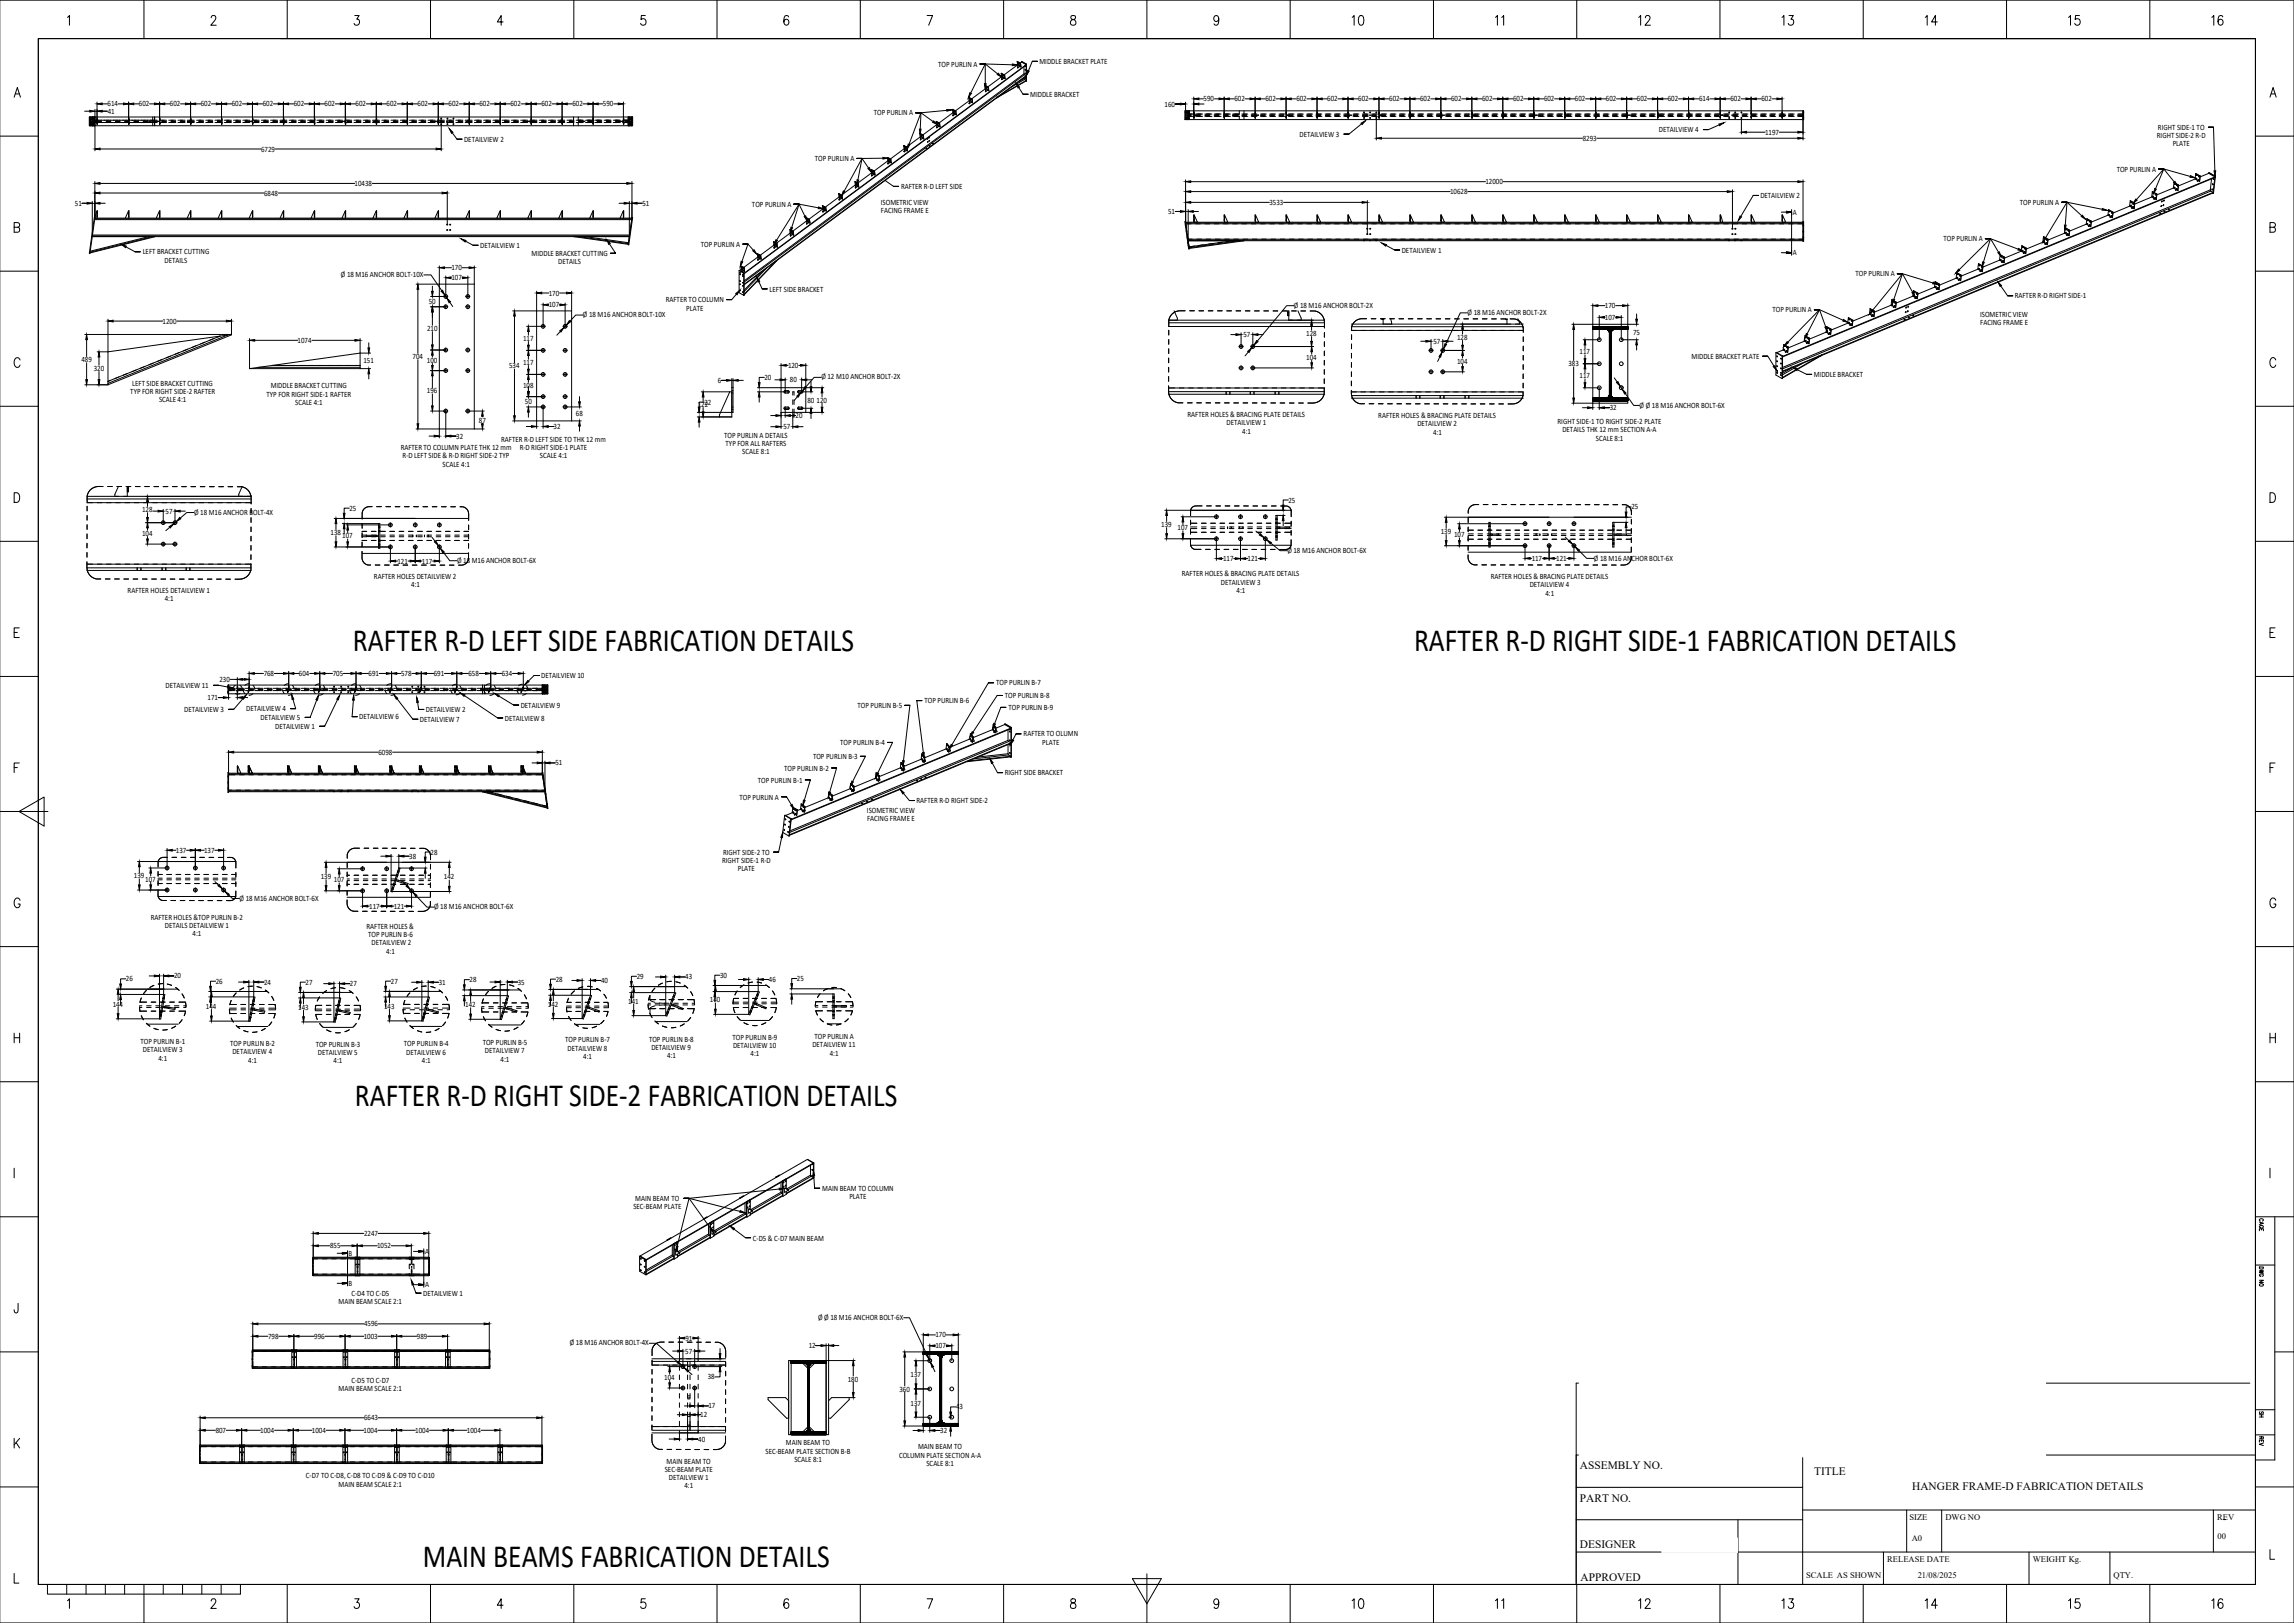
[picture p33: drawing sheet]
<svg xmlns="http://www.w3.org/2000/svg" width="1189mm" height="841mm" viewBox="0 0 1189 841" stroke-linecap="round" stroke-linejoin="round" font-family="sans-serif">
<defs><g id="words">
<g font-size="16.8">
<text x="183" y="337">RAFTER R-D LEFT SIDE FABRICATION DETAILS</text>
<text x="733" y="337">RAFTER R-D RIGHT SIDE-1 FABRICATION DETAILS</text>
<text x="184" y="573">RAFTER R-D RIGHT SIDE-2 FABRICATION DETAILS</text>
<text x="219" y="812">MAIN BEAMS FABRICATION DETAILS</text>
</g>
<g font-size="5.9">
<text x="819" y="761">ASSEMBLY NO.</text>
<text x="940" y="764">TITLE</text>
<text x="991" y="772">HANGER FRAME-D FABRICATION DETAILS</text>
<text x="819" y="778">PART NO.</text>
<text x="819" y="802">DESIGNER</text>
<text x="819" y="819">APPROVED</text>
</g>
<g font-size="4.4">
<text x="990" y="788">SIZE</text>
<text x="1008" y="788">DWG NO</text>
<text x="1149" y="788">REV</text>
<text x="1149" y="798">00</text>
<text x="991" y="799">A0</text>
<text x="978" y="809">RELEASE DATE</text>
<text x="1054" y="809">WEIGHT Kg.</text>
<text x="936" y="818">SCALE AS SHOWN</text>
<text x="994" y="818">21/08/2025</text>
<text x="1095" y="818">QTY.</text>
</g>
<g font-size="4.2">
<text x="486" y="35">TOP PURLIN A</text>
<text x="539" y="33">MIDDLE BRACKET PLATE</text>
<text x="534" y="50">MIDDLE BRACKET</text>
<text x="624" y="53">590</text>
<text x="640" y="53">602</text>
<text x="656" y="53">602</text>
<text x="672" y="53">602</text>
<text x="688" y="53">602</text>
<text x="704" y="53">602</text>
<text x="720" y="53">602</text>
<text x="736" y="53">602</text>
<text x="752" y="53">602</text>
<text x="768" y="53">602</text>
<text x="784" y="53">602</text>
<text x="800" y="53">602</text>
<text x="816" y="53">602</text>
<text x="832" y="53">602</text>
<text x="848" y="53">602</text>
<text x="864" y="53">602</text>
<text x="881" y="53">614</text>
<text x="897" y="53">602</text>
<text x="913" y="53">602</text>
<text x="56" y="55">614</text>
<text x="56" y="59">41</text>
<text x="72" y="55">602</text>
<text x="88" y="55">602</text>
<text x="104" y="55">602</text>
<text x="120" y="55">602</text>
<text x="136" y="55">602</text>
<text x="152" y="55">602</text>
<text x="168" y="55">602</text>
<text x="184" y="55">602</text>
<text x="200" y="55">602</text>
<text x="216" y="55">602</text>
<text x="232" y="55">602</text>
<text x="248" y="55">602</text>
<text x="265" y="55">602</text>
<text x="281" y="55">602</text>
<text x="297" y="55">602</text>
<text x="312" y="55">590</text>
<text x="453" y="60">TOP PURLIN A</text>
<text x="604" y="55">160</text>
<text x="673" y="71">DETAILVIEW 3</text>
<text x="860" y="69">DETAILVIEW 4</text>
<text x="915" y="70">1197</text>
<text x="1118" y="72">RIGHT SIDE-2 R-D</text>
<text x="1118" y="67">RIGHT SIDE-1 TO</text>
<text x="241" y="73">DETAILVIEW 2</text>
<text x="820" y="73">8293</text>
<text x="1126" y="76">PLATE</text>
<text x="135" y="79">6729</text>
<text x="422" y="83">TOP PURLIN A</text>
<text x="1097" y="89">TOP PURLIN A</text>
<text x="770" y="95">12000</text>
<text x="137" y="101">6848</text>
<text x="184" y="96">10438</text>
<text x="467" y="98">RAFTER R-D LEFT SIDE</text>
<text x="752" y="101">10628</text>
<text x="39" y="107">51</text>
<text x="333" y="107">51</text>
<text x="390" y="107">TOP PURLIN A</text>
<text x="457" y="106">ISOMETRIC VIEW</text>
<text x="658" y="106">3533</text>
<text x="912" y="103">DETAILVIEW 2</text>
<text x="1047" y="106">TOP PURLIN A</text>
<text x="457" y="111">FACING FRAME E</text>
<text x="605" y="111">51</text>
<text x="929" y="111">A</text>
<text x="1007" y="125">TOP PURLIN A</text>
<text x="74" y="132">LEFT BRACKET CUTTING</text>
<text x="249" y="128">DETAILVIEW 1</text>
<text x="363" y="128">TOP PURLIN A</text>
<text x="726" y="131">DETAILVIEW 1</text>
<text x="85" y="136">DETAILS</text>
<text x="276" y="133">MIDDLE BRACKET CUTTING</text>
<text x="289" y="137">DETAILS</text>
<text x="929" y="132">A</text>
<text x="177" y="144">Ø 18 M16 ANCHOR BOLT-10X</text>
<text x="234" y="140">170</text>
<text x="962" y="143">TOP PURLIN A</text>
<text x="234" y="145">107</text>
<text x="284" y="153">170</text>
<text x="399" y="151">LEFT SIDE BRACKET</text>
<text x="1044" y="155">RAFTER R-D RIGHT SIDE-1</text>
<text x="222" y="158">50</text>
<text x="284" y="159">107</text>
<text x="345" y="157">RAFTER TO COLUMN</text>
<text x="356" y="161">PLATE</text>
<text x="671" y="159">Ø 18 M16 ANCHOR BOLT-2X</text>
<text x="832" y="160">170</text>
<text x="919" y="162">TOP PURLIN A</text>
<text x="84" y="168">1200</text>
<text x="302" y="164">Ø 18 M16 ANCHOR BOLT-10X</text>
<text x="761" y="163">Ø 18 M16 ANCHOR BOLT-2X</text>
<text x="832" y="166">107</text>
<text x="1026" y="164">ISOMETRIC VIEW</text>
<text x="221" y="171">210</text>
<text x="846" y="173">75</text>
<text x="1026" y="168">FACING FRAME E</text>
<text x="154" y="178">1074</text>
<text x="271" y="177">117</text>
<text x="644" y="175">57</text>
<text x="677" y="174">128</text>
<text x="743" y="178">57</text>
<text x="755" y="176">128</text>
<text x="819" y="184">117</text>
<text x="877" y="186">MIDDLE BRACKET PLATE</text>
<text x="42" y="188">489</text>
<text x="188" y="188">151</text>
<text x="214" y="186">704</text>
<text x="221" y="188">100</text>
<text x="264" y="191">534</text>
<text x="271" y="189">117</text>
<text x="408" y="191">120</text>
<text x="677" y="186">104</text>
<text x="755" y="188">104</text>
<text x="813" y="190">383</text>
<text x="49" y="192">320</text>
<text x="396" y="197">20</text>
<text x="426" y="197">Ø 12 M10 ANCHOR BOLT-2X</text>
<text x="819" y="196">117</text>
<text x="940" y="195">MIDDLE BRACKET</text>
<text x="69" y="200">LEFT SIDE BRACKET CUTTING</text>
<text x="140" y="201">MIDDLE BRACKET CUTTING</text>
<text x="221" y="204">196</text>
<text x="271" y="201">108</text>
<text x="372" y="198">6</text>
<text x="409" y="198">80</text>
<text x="68" y="204">TYP FOR RIGHT SIDE-2 RAFTER</text>
<text x="82" y="209">SCALE 4:1</text>
<text x="138" y="205">TYP FOR RIGHT SIDE-1 RAFTER</text>
<text x="153" y="210">SCALE 4:1</text>
<text x="272" y="210">50</text>
<text x="365" y="210">22</text>
<text x="418" y="209">80</text>
<text x="423" y="209">120</text>
<text x="298" y="216">68</text>
<text x="362" y="211">122</text>
<text x="834" y="213">32</text>
<text x="850" y="211">Ø Ø 18 M16 ANCHOR BOLT-6X</text>
<text x="248" y="219">87</text>
<text x="412" y="217">20</text>
<text x="615" y="216">RAFTER HOLES &amp; BRACING PLATE DETAILS</text>
<text x="636" y="220">DETAILVIEW 1</text>
<text x="714" y="217">RAFTER HOLES &amp; BRACING PLATE DETAILS</text>
<text x="735" y="221">DETAILVIEW 2</text>
<text x="807" y="220">RIGHT SIDE-1 TO RIGHT SIDE-2 PLATE</text>
<text x="236" y="227">32</text>
<text x="287" y="222">32</text>
<text x="375" y="227">TOP PURLIN A DETAILS</text>
<text x="406" y="222">57</text>
<text x="644" y="225">4:1</text>
<text x="743" y="225">4:1</text>
<text x="810" y="224">DETAILS THK 12 mm SECTION A-A</text>
<text x="208" y="233">RAFTER TO COLUMN PLATE THK 12 mm</text>
<text x="260" y="229">RAFTER R-D LEFT SIDE TO THK 12 mm</text>
<text x="269" y="233">R-D RIGHT SIDE-1 PLATE</text>
<text x="376" y="231">TYP FOR ALL RAFTERS</text>
<text x="827" y="228">SCALE 8:1</text>
<text x="209" y="238">R-D LEFT SIDE &amp; R-D RIGHT SIDE-2 TYP</text>
<text x="280" y="238">SCALE 4:1</text>
<text x="385" y="235">SCALE 8:1</text>
<text x="229" y="242">SCALE 4:1</text>
<text x="668" y="260">25</text>
<text x="845" y="264">25</text>
<text x="74" y="265">128</text>
<text x="86" y="266">57</text>
<text x="101" y="267">Ø 18 M16 ANCHOR BOLT-4X</text>
<text x="181" y="265">25</text>
<text x="602" y="273">139</text>
<text x="610" y="275">107</text>
<text x="74" y="278">104</text>
<text x="171" y="277">138</text>
<text x="177" y="279">107</text>
<text x="747" y="277">139</text>
<text x="754" y="278">107</text>
<text x="667" y="286">Ø 18 M16 ANCHOR BOLT-6X</text>
<text x="206" y="292">121</text>
<text x="219" y="292">117</text>
<text x="237" y="292">Ø 18 M16 ANCHOR BOLT-6X</text>
<text x="634" y="291">117</text>
<text x="647" y="291">121</text>
<text x="794" y="291">117</text>
<text x="806" y="291">121</text>
<text x="826" y="290">Ø 18 M16 ANCHOR BOLT-6X</text>
<text x="612" y="299">RAFTER HOLES &amp; BRACING PLATE DETAILS</text>
<text x="194" y="300">RAFTER HOLES DETAILVIEW 2</text>
<text x="213" y="304">4:1</text>
<text x="633" y="303">DETAILVIEW 3</text>
<text x="773" y="300">RAFTER HOLES &amp; BRACING PLATE DETAILS</text>
<text x="793" y="304">DETAILVIEW 4</text>
<text x="66" y="307">RAFTER HOLES DETAILVIEW 1</text>
<text x="85" y="312">4:1</text>
<text x="641" y="307">4:1</text>
<text x="801" y="309">4:1</text>
<text x="114" y="353">230</text>
<text x="137" y="350">768</text>
<text x="155" y="350">604</text>
<text x="172" y="350">705</text>
<text x="191" y="350">691</text>
<text x="208" y="350">578</text>
<text x="225" y="350">691</text>
<text x="243" y="350">658</text>
<text x="260" y="350">634</text>
<text x="280" y="351">DETAILVIEW 10</text>
<text x="86" y="356">DETAILVIEW 11</text>
<text x="516" y="355">TOP PURLIN B-7</text>
<text x="108" y="363">171</text>
<text x="479" y="364">TOP PURLIN B-6</text>
<text x="521" y="362">TOP PURLIN B-8</text>
<text x="95" y="369">DETAILVIEW 3</text>
<text x="128" y="369">DETAILVIEW 4</text>
<text x="221" y="369">DETAILVIEW 2</text>
<text x="270" y="367">DETAILVIEW 9</text>
<text x="444" y="367">TOP PURLIN B-5</text>
<text x="523" y="368">TOP PURLIN B-9</text>
<text x="135" y="373">DETAILVIEW 5</text>
<text x="143" y="378">DETAILVIEW 1</text>
<text x="186" y="373">DETAILVIEW 6</text>
<text x="218" y="374">DETAILVIEW 7</text>
<text x="262" y="373">DETAILVIEW 8</text>
<text x="530" y="382">RAFTER TO OLUMN</text>
<text x="435" y="386">TOP PURLIN B-4</text>
<text x="540" y="386">PLATE</text>
<text x="196" y="391">6098</text>
<text x="421" y="393">TOP PURLIN B-3</text>
<text x="288" y="397">51</text>
<text x="406" y="399">TOP PURLIN B-2</text>
<text x="521" y="402">RIGHT SIDE BRACKET</text>
<text x="393" y="405">TOP PURLIN B-1</text>
<text x="383" y="414">TOP PURLIN A</text>
<text x="475" y="416">RAFTER R-D RIGHT SIDE-2</text>
<text x="449" y="421">ISOMETRIC VIEW</text>
<text x="449" y="425">FACING FRAME E</text>
<text x="91" y="442">137</text>
<text x="106" y="442">137</text>
<text x="223" y="443">28</text>
<text x="375" y="443">RIGHT SIDE-2 TO</text>
<text x="212" y="445">38</text>
<text x="374" y="447">RIGHT SIDE-1 R-D</text>
<text x="69" y="455">139</text>
<text x="166" y="456">139</text>
<text x="230" y="456">142</text>
<text x="382" y="451">PLATE</text>
<text x="75" y="457">107</text>
<text x="173" y="457">107</text>
<text x="124" y="467">Ø 18 M16 ANCHOR BOLT-6X</text>
<text x="191" y="471">117</text>
<text x="204" y="471">121</text>
<text x="225" y="471">Ø 18 M16 ANCHOR BOLT-6X</text>
<text x="78" y="477">RAFTER HOLES &amp;TOP PURLIN B-2</text>
<text x="85" y="481">DETAILS DETAILVIEW 1</text>
<text x="100" y="485">4:1</text>
<text x="190" y="481">RAFTER HOLES &amp;</text>
<text x="191" y="486">TOP PURLIN B-6</text>
<text x="193" y="490">DETAILVIEW 2</text>
<text x="200" y="494">4:1</text>
<text x="65" y="509">26</text>
<text x="90" y="507">20</text>
<text x="112" y="510">26</text>
<text x="203" y="510">27</text>
<text x="243" y="509">28</text>
<text x="288" y="509">28</text>
<text x="312" y="509">40</text>
<text x="330" y="507">29</text>
<text x="355" y="508">43</text>
<text x="373" y="507">30</text>
<text x="398" y="509">46</text>
<text x="413" y="508">25</text>
<text x="137" y="510">24</text>
<text x="158" y="510">27</text>
<text x="181" y="511">27</text>
<text x="227" y="510">31</text>
<text x="268" y="510">35</text>
<text x="58" y="522">144</text>
<text x="241" y="522">142</text>
<text x="284" y="522">142</text>
<text x="326" y="520">141</text>
<text x="368" y="519">140</text>
<text x="107" y="523">144</text>
<text x="155" y="523">143</text>
<text x="199" y="523">143</text>
<text x="336" y="540">TOP PURLIN B-8</text>
<text x="380" y="539">TOP PURLIN B-9</text>
<text x="422" y="538">TOP PURLIN A</text>
<text x="73" y="541">TOP PURLIN B-1</text>
<text x="74" y="545">DETAILVIEW 3</text>
<text x="119" y="542">TOP PURLIN B-2</text>
<text x="164" y="542">TOP PURLIN B-3</text>
<text x="209" y="542">TOP PURLIN B-4</text>
<text x="250" y="542">TOP PURLIN B-5</text>
<text x="251" y="546">DETAILVIEW 7</text>
<text x="293" y="540">TOP PURLIN B-7</text>
<text x="294" y="544">DETAILVIEW 8</text>
<text x="338" y="544">DETAILVIEW 9</text>
<text x="380" y="543">DETAILVIEW 10</text>
<text x="421" y="543">DETAILVIEW 11</text>
<text x="82" y="550">4:1</text>
<text x="120" y="546">DETAILVIEW 4</text>
<text x="129" y="551">4:1</text>
<text x="165" y="547">DETAILVIEW 5</text>
<text x="173" y="551">4:1</text>
<text x="211" y="547">DETAILVIEW 6</text>
<text x="219" y="551">4:1</text>
<text x="259" y="550">4:1</text>
<text x="302" y="549">4:1</text>
<text x="346" y="548">4:1</text>
<text x="389" y="547">4:1</text>
<text x="430" y="547">4:1</text>
<text x="426" y="617">MAIN BEAM TO COLUMN</text>
<text x="329" y="622">MAIN BEAM TO</text>
<text x="440" y="621">PLATE</text>
<text x="328" y="627">SEC-BEAM PLATE</text>
<text x="189" y="640">2247</text>
<text x="171" y="647">855</text>
<text x="195" y="647">1052</text>
<text x="390" y="643">C-D5 &amp; C-D7 MAIN BEAM</text>
<text x="181" y="651">B</text>
<text x="220" y="650">A</text>
<text x="181" y="666">B</text>
<text x="182" y="671">C-D4 TO C-D5</text>
<text x="219" y="671">DETAILVIEW 1</text>
<text x="220" y="667">A</text>
<text x="175" y="676">MAIN BEAM SCALE 2:1</text>
<text x="424" y="684">Ø Ø 18 M16 ANCHOR BOLT-6X</text>
<text x="189" y="687">4596</text>
<text x="139" y="694">798</text>
<text x="163" y="694">996</text>
<text x="189" y="694">1003</text>
<text x="216" y="694">989</text>
<text x="355" y="695">91</text>
<text x="485" y="693">170</text>
<text x="295" y="697">Ø 18 M16 ANCHOR BOLT-4X</text>
<text x="355" y="701">57</text>
<text x="419" y="699">12</text>
<text x="485" y="699">107</text>
<text x="472" y="714">137</text>
<text x="182" y="717">C-D5 TO C-D7</text>
<text x="344" y="715">104</text>
<text x="367" y="715">38</text>
<text x="439" y="716">180</text>
<text x="175" y="721">MAIN BEAM SCALE 2:1</text>
<text x="466" y="721">360</text>
<text x="367" y="730">17</text>
<text x="472" y="728">137</text>
<text x="496" y="730">43</text>
<text x="189" y="736">6643</text>
<text x="363" y="734">12</text>
<text x="112" y="742">807</text>
<text x="135" y="742">1004</text>
<text x="162" y="742">1004</text>
<text x="188" y="742">1004</text>
<text x="215" y="742">1004</text>
<text x="242" y="742">1004</text>
<text x="487" y="743">32</text>
<text x="362" y="747">40</text>
<text x="407" y="749">MAIN BEAM TO</text>
<text x="397" y="753">SEC-BEAM PLATE SECTION B-B</text>
<text x="466" y="755">COLUMN PLATE SECTION A-A</text>
<text x="476" y="751">MAIN BEAM TO</text>
<text x="345" y="758">MAIN BEAM TO</text>
<text x="412" y="757">SCALE 8:1</text>
<text x="480" y="760">SCALE 8:1</text>
<text x="159" y="766">C-D7 TO C-D8, C-D8 TO C-D9 &amp; C-D9 TO C-D10</text>
<text x="345" y="763">SEC-BEAM PLATE</text>
<text x="347" y="767">DETAILVIEW 1</text>
<text x="175" y="770">MAIN BEAM SCALE 2:1</text>
<text x="355" y="771">4:1</text>
</g>
</g></defs>
<g fill="none" stroke="#000" stroke-width=".52">
<path d="M511 33h-3l17 1M511 33h-3h3l6 5M511 33h-3h3v10M511 33h-3h3l-8 15M519 38l2 1M519 38v2M519 38h.1M519 40l-7 5M519 38v1M519 40h.1M519 39h.1M520 39l-1 2"/>
<path d="M520 39h.1M520 39v2h-1M521 39v2M521 39h.1M527 32l2 1M527 32l1 2M527 34l-7 5M527 32h.1M527 32h1M527 32l1 1M528 33v1M528 33h.1"/>
<path d="M528 32h.1M528 32h-1M528 34h.1M528 32v1M528 33v2h-1l1-2M528 34l1 1M528 33h1M529 33h-1M529 33h.1M529 34h.1M529 33v2M529 32l3 2-146 108"/>
<path d="M529 32l3 1M529 32v1M529 32h.1M531 38v1M531 35v3M531 38l-145 108M531 39h1l-146 108M531 39l-145 107M531 40h.1M531 34h.1M531 36h.1M531 38h.1"/>
<path d="M532 33v9M532 39l-146 109M532 34l-146 108M532 33h.1M535 32h3h-3l-2 5M44 58h3M49 57v21M50 53v11v-3M50 58h6M53 54h3M61 54h3M67 53v11v-3"/>
<path d="M69 54h3M77 54h3M83 53v11M85 54h3M94 54h2M99 53v11v-3M101 54h3M110 54h2M115 53v11v-3M117 54h3M126 54h2M131 53v11v-3"/>
<path d="M134 54h2M142 54h2M147 53v11v-3M150 54h2M158 54h2M163 53v11v-3M166 54h2M174 54h2M179 53v11v-3M182 54h2M190 54h2M195 53v11v-3"/>
<path d="M198 54h2M206 54h2M211 53v11v-3M214 54h2M222 54h2M227 53v11M230 54h2M238 54h3M243 53v11v-3M246 54h2M254 54h3M259 53v11v-3"/>
<path d="M262 54h2M270 54h3M275 53v11v-3M278 54h2M286 54h3M291 53v11M294 54h3M302 54h3M307 53l1 11-1-3M310 54h2M318 54h2M323 53v11v-3"/>
<path d="M477 58h-2h2l7 5M477 58h-2h2v9M477 58h-2h2l-6 17M491 57l-16 1h2M494 57l1 1M494 57v2M494 58l-7 6M494 57h.1M494 60h.1M494 58h.1M494 58v2M495 58h-1"/>
<path d="M495 58v1l-1 1M495 59l1 1M495 58h.1M495 59h.1M495 58l1 2M502 50l2 1M502 50v2M502 52l-7 5M502 52h1M502 51h.1M502 51h1M502 52h.1"/>
<path d="M503 52h.1M503 51h.1M503 51l-1 3M503 51v2l-1 1M503 53h1M503 51v1M503 51l1 1M503 52h1M503 53h.1M504 52h.1M504 53h-1M504 53h.1"/>
<path d="M504 51h.1M504 51v2M510 44l2 1M510 44l1 2M511 47v1M511 47h.1M511 46l-7 5M511 45h.1M511 46h.1M511 45v2M511 45l1 2-1 1M512 47h.1"/>
<path d="M512 45h.1M512 46v1M512 46h.1M512 45v2M517 51h.1M519 41h.1M520 40l1 1M520 40h.1M520 40h1M521 40h.1M528 45l2 4h3h-3M531 41h.1"/>
<path d="M531 40v1M531 41l-3 1M531 41l1 1-15 9M531 41l-7 4M532 42h.1M532 42l-15 9M612 54h-3h5M614 57h321v5h-321zM614 58v1M614 58h2M614 59h2M614 53v9"/>
<path d="M615 58v1M615 58v1zM616 58v1M616 60h.1M616 59v1M616 57v5M616 58v1zM616 60v2M616 57v3M617 60h-2h-1h4M618 59h-4l1 1h2M619 50v11v-3"/>
<path d="M619 58h.1M619 59h.1M619 60h3M619 60h.1M620 59h3M620 60h.1M621 51h3M621 54h3M622 60h-3M624 59h4M624 60h3M629 59h4"/>
<path d="M629 60h3M629 51h3M634 59h4M634 60h2M634 50l1 11-1-3M634 58h1M634 59h1M635 60h.1M636 60h.1M637 51h3M639 59h3M641 60h-2h3"/>
<path d="M642 59l-3 1h2M642 57v2M644 59h3M644 60h2M645 57v5M645 51h3M648 59h3M648 60h4h-4M650 50l1 11-1-3M650 58h1M650 59h1M651 60h.1"/>
<path d="M653 51h3M653 59h3M653 60h3M658 59h3M658 60h2M661 51h3M663 59h3M663 60h2M667 50v11M667 58h.1M667 59h.1M667 60h3"/>
<path d="M667 60h.1M668 59h3M668 60h.1M669 51h3M670 60h-3M672 59h3M672 60h3M677 59h3M677 60h3M677 51h3M682 59h3M682 60h2h-2"/>
<path d="M683 50v11v-3M683 58h.1M683 59h.1M683 60h.1M685 51h3M687 59h3M687 60h2M692 59h3M692 60h2M693 51h3M696 59h3M696 60h4h-4"/>
<path d="M699 50v11v-3M699 58h.1M699 59h.1M699 60h.1M701 59h3M701 51h3M701 60h3M706 59h3M706 60h2h-2M709 60h.1M709 51h3M710 60h.1"/>
<path d="M711 59h3M711 60h2M715 50v11v-3M715 58h.1M715 59h.1M715 60h3M715 60h.1M716 59h3M716 60h.1M717 51h3M718 60h-3M720 59h3"/>
<path d="M720 60h3M725 59h3M725 60h3M725 51h3M730 59h3M730 60h2h-2M731 50v11v-3M731 58h.1M731 59h.1M731 60h.1M733 51h3M735 59h3"/>
<path d="M735 60h2M740 59h3M740 60h2M742 51h2M744 59h3M744 60h4h-4M747 50v11v-3M747 58h.1M747 59h.1M747 60h.1M749 59h3M749 60h3"/>
<path d="M749 51h3M754 59h3M754 60h2M758 51h2M759 59h3M759 60h2M763 50v11v-3M763 58h.1M763 59h.1M763 60h3M763 60h.1M764 59h3"/>
<path d="M765 60h.1M765 51h3M766 60h-3M768 59h3M768 60h3M773 59h3M773 60h3M774 51h2M778 59h3M778 60h3h-3M779 50v11v-3M779 58h.1"/>
<path d="M779 59h.1M779 60h.1M781 51h3M783 59h3M783 60h2M788 59h3M788 60h2M790 51h2M792 59h3M792 60h5h-5M795 50v11v-3M795 58h.1"/>
<path d="M795 59h.1M795 60h.1M797 59h3M797 60h3M798 51h2M802 59h3M802 60h2M806 51h2M807 59h3M807 60h2M811 50v11M811 58h.1"/>
<path d="M811 59h.1M811 60h3M811 60h.1M812 59h3M813 60h.1M814 51h2M814 60h-3M816 59h3M816 60h3M821 59h3M821 60h3M822 51h2"/>
<path d="M826 59h3M826 60h3h-3M827 50v11v-3M827 58h.1M827 59h.1M827 60h.1M830 51h2M831 59h3M831 60h2M836 59h3M836 60h2M838 51h2"/>
<path d="M840 59h3M840 60h3M843 50v11v-3M843 58h.1M843 59h.1M843 60h2h-2M843 60h.1M845 59h3M845 60h3M846 51h2M850 59h3M850 60h2"/>
<path d="M854 51h2M855 59h3M855 60h2M859 50v11v-3M859 58h.1M859 59h.1M859 60h3M859 60h.1M860 59h3M861 60h.1M862 51h2M862 60h-3"/>
<path d="M864 59h3M864 60h3M869 59h3M869 60h3M870 51h2M874 59h3M874 60h3h-3M875 50v11v-3M875 58h.1M875 59h.1M876 60h.1M878 51h2"/>
<path d="M879 59h3M879 60h2M884 59h3M884 60h2M886 51h3M888 59h4M888 60h3M891 50l1 11-1-3M891 58h1M891 59h1M892 60h1h-1M892 60h.1"/>
<path d="M893 59h3M893 60h3M894 51h3M898 60h.1M898 59h3M899 60h.1M900 60h.1M900 60h-2h2M902 51h3M903 59h3M903 60h2M908 50v11"/>
<path d="M908 58h.1M908 59h.1M908 60h2M908 60h.1M909 60h.1M910 51h3M911 59h-3M912 59h3M912 60h3M917 59h3M917 60h3M918 51h3"/>
<path d="M922 59h3M922 60h3h-3M924 50v11v-3M924 58h.1M924 59h.1M924 60h.1M927 59h3M927 60h2M932 59h2M932 60h2M934 57v16M934 58h1"/>
<path d="M934 59h1M46 61h282v4h-282zM47 64v1M47 65h.1M47 64h.1M47 61v4M47 61v1M47 64h1l-1 1M47 61h1l-1 1M48 64v1zM48 61v1zM48 62v1"/>
<path d="M48 61v4M48 63h.1M48 64v1M48 61v1M48 61h1M48 62h1M48 65h1M48 64h1M49 61v1zM49 64v1zM49 61v1M49 61v4"/>
<path d="M49 64v1M49 63h.1M49 62v1M50 63h.1M50 62h.1M50 64h.1M52 77h83M53 63h-6h34M55 63h2M60 63h2M65 63h2M65 63h.1"/>
<path d="M66 63h.1M67 62h.1M67 64h.1M69 63h3M74 63h3M77 63h2v2M79 63h4M79 61v1l-2 1M80 61v4M81 63h.1M81 62h-34v1h6M82 63h.1"/>
<path d="M83 62h3M83 63h3M83 61h.1M83 64h.1M83 63h-4M83 62h.1M84 63h2M87 62h4M87 63h4M89 63h2M92 62h4M92 63h4"/>
<path d="M93 63h3M97 62h4M97 63h4M99 63h.1M99 62h.1M99 64h.1M101 63h-4h4M102 62h3M102 63h3M103 63h2M107 62h3M107 63h3"/>
<path d="M108 63h2M111 62h4M111 63h4M113 63h2M113 63h.1M115 63h.1M115 62h.1M115 64h.1M116 62h4M116 63h4M117 63h3M121 62h4"/>
<path d="M121 63h4M122 63h3M126 62h3M126 63h3M127 63h4M129 63h.1M131 63h.1M131 62h3M131 63h3M131 63h-4M131 62h.1M131 64h.1"/>
<path d="M132 63h2M135 62h4M135 63h4M137 63h2M140 62h4M140 63h4M141 63h3M143 77h83M145 62h4M145 63h4M147 63h.1M147 62h.1"/>
<path d="M147 64h.1M149 63h-4h4M150 62h3M150 63h3M151 63h2M155 62h3M155 63h3M156 63h2M159 62h4M161 63h2M161 63h.1M163 63h.1"/>
<path d="M163 62h.1M163 64h.1M163 63h-4M164 62h4M164 63h4M165 63h3M169 62h4M169 63h4M170 63h3M174 62h3M174 63h3M175 63h4"/>
<path d="M177 63h.1M179 62h3M179 63h3M179 63h.1M179 63h-4M179 62h.1M179 64h.1M180 63h2M183 62h4M183 63h4M185 63h2M188 62h4"/>
<path d="M188 63h4M189 63h3M193 62h4M193 63h4M195 63h.1M195 62h.1M195 64h.1M197 63h-4h4M198 62h3M198 63h3M199 63h2M203 62h3"/>
<path d="M203 63h3M204 63h2M207 62h4M209 63h2M209 63h.1M211 63h.1M211 63h-2M211 62h.1M211 64h.1M211 63h-4M212 62h4M212 63h4"/>
<path d="M213 63h3M217 62h4M217 63h4M218 63h3M222 62h4M222 63h4M223 63h4M226 63h.1M227 62h3M227 63h3M227 63h.1M227 61h.1"/>
<path d="M227 64h.1M227 63h-4M227 62h.1M228 63h2M229 64v14M231 62h4M231 63h4M232 63h.1M233 63h2M233 63h.1M234 63h.1M234 69l3 3h2h-2"/>
<path d="M236 62h4M236 63h4M237 63h3M241 62h4M241 63h4M243 63h.1M243 62h.1M243 64h.1M245 63h-3h3M246 62h3M246 63h3M247 63h2"/>
<path d="M251 62h3M251 63h3M252 63h2M255 62h4M257 63h2M258 63h.1M259 63h.1M259 63h-2M259 62h.1M259 64h.1M259 63h-4M260 62h4"/>
<path d="M260 63h4M261 63h3M265 62h4M265 63h4M266 63h3M270 62h3M270 63h3M271 63h2M275 62h3M275 63h3M275 63h.1M275 63h-1h1"/>
<path d="M275 62h.1M275 64h.1M276 63h2M279 62h4M279 63h4M281 63h2M284 62h4M284 63h4M285 63h3M289 62h4M289 63h4M291 63h.1"/>
<path d="M291 61h.1M291 64h.1M291 62h.1M293 63h-3h3M294 62h3M294 63h3M295 63h2M297 61v4M299 62h3M299 63h3M300 61v1l3 1M300 63h2"/>
<path d="M303 63h-3v2M303 62h4M303 63h4M305 63h2M306 63h.1M307 63h.1M307 63h-2M307 62h1M307 64h1M307 63h1M308 62h4M308 63h4"/>
<path d="M309 63h3M313 62h4M313 63h4M314 63h3M318 62h3M318 63h3M319 63h4M321 63h.1M323 62h4M323 63h4M323 63h.1M323 63h-4"/>
<path d="M323 62h.1M323 64h.1M324 63h3M326 62v1M326 61v4M326 63h.1M326 61v1M326 64v1M326 61h2l-2 1M326 64h2l-2 1M326 64v1zM326 61v1z"/>
<path d="M327 61v1zM327 64v1M327 61v1M327 62v1h-3M327 63v2M328 61v4M468 75l2 1M468 75l1 2M468 75h.1M469 77l-8 5M469 77h.1M469 76h.1"/>
<path d="M469 76v3M469 76v2v1M469 78h1M470 76v1M470 76h.1M470 77h.1M470 78h.1M470 76v2M477 69l2 1M477 69v2M477 69h.1M477 72h.1"/>
<path d="M477 71l-7 5M477 70h.1M477 71h.1M478 70l-1 2M478 70h.1M478 70v2h-1M478 72h1M478 71v1M478 71h.1M478 72h.1M479 70v2M479 72h.1"/>
<path d="M480 77h.1M481 72h-1M481 74h.1M481 72h.1M481 73v1M481 73h.1M481 71h.1M482 71h.1M482 73h.1M482 71h-1M482 76h.1M484 74l-1 1"/>
<path d="M484 74h.1M485 63l2 1M485 63l1 2M485 66h.1M485 65l-7 5M485 66h1M485 63l1 1M485 63h.1M485 63h1M485 66l1-2v2M486 63h.1M486 64h.1"/>
<path d="M486 65h.1M486 63v1M486 65l1 1M486 64h1M487 65h.1M487 64h-1M487 64h.1M487 64v2M614 61h.1M614 61h2M615 61h.1M616 61h.1"/>
<path d="M619 61h.1M620 60h3M624 60h4M629 60h4M634 60h4M634 61h1M634 60h1M639 60h3M642 60v2M644 60h3M648 60h3M650 61h1"/>
<path d="M650 60h1M658 60h3M663 60h3M667 61h.1M668 60h3M682 60h3M683 61h.1M687 60h3M692 60h3M696 60h3M699 61h.1M706 64l-7 5h-3h3"/>
<path d="M706 60h3M711 60h3M713 61v12M715 61h.1M716 60h3M716 72h104M730 60h3M731 61h.1M735 60h3M740 60h3M744 60h3M747 61h.1"/>
<path d="M754 60h3M759 60h3M763 61h.1M764 60h3M778 60h3M779 61h.1M783 60h3M788 60h3M792 60h3M795 61h.1M802 60h3M807 60h3"/>
<path d="M811 61h.1M812 60h3M826 60h3M827 61h.1M828 72h104M831 60h3M836 60h3M843 61h.1M850 60h3M855 60h3M859 61h.1M860 60h3"/>
<path d="M874 60h3M875 61h.1M875 60h.1M879 60h3M884 60h3M891 65l-6 2h-2h2M891 61h1M891 60h1M892 60h-4M898 60h3M902 61v8M903 60h3"/>
<path d="M905 69h10M908 61h.1M908 60h3M922 60h3M922 69h10M924 61h.1M927 60h3M934 61h1M1147 66h-3h3l1 23M49 94v19M52 95h132M193 95h132"/>
<path d="M232 99v17M328 94v19M443 94l2 1M443 94l1 2M443 96l-7 5M443 94v1M443 94l1 1M443 97h.1M443 95h1M444 96h.1M443 95h.1M444 95h.1"/>
<path d="M444 95l-1 2M444 95v2h-1M444 96l1 1M444 95h1M444 96h1M445 95h.1M445 96h-1M445 96v1M445 95v2M445 97h.1M447 82h-3h3l3 5M447 82h-3h3l-2 11"/>
<path d="M447 82h-3h3l-10 17M451 88l2 1M451 88l1 2M452 91h.1M452 90l-7 5M452 88h.1M452 88v1M452 89v1M452 89h.1M452 90h.1M452 89v2M452 89l1 2h-1"/>
<path d="M453 90v1M453 89h.1M453 90h.1M453 89v2M453 91h.1M458 82h-14h3M459 94l4 3h3h-3M460 82l2 1M460 82v1M460 82h.1M460 85h.1M460 83l-7 6"/>
<path d="M460 83v1M460 83h.1M461 83h.1M461 83l-1 2M461 82h.1M461 82v1M461 82v2l-1 1M461 84h1M461 84h.1M462 84h.1M462 83v1M462 83h.1"/>
<path d="M614 93v22M617 94h153M617 99h135M761 99h134M779 94h153M898 98v21M934 93l1 32-1-10M1115 99l3 2M1115 99v3M1116 99h-1M1116 100h.1M1121 88h-2h2l14 3"/>
<path d="M1121 88h-2h2l6 6M1121 88h-2h2l-4 10M1121 88h-2h2l-14 15M1126 97l3 2M1126 97l-8 4M1127 95l2 1M1127 95l-1 2M1127 97h.1M1127 95h.1M1127 95v1M1127 96h.1M1128 98v1"/>
<path d="M1128 98h.1M1128 96h.1M1128 96h1M1129 96h-1M1129 96h.1M1129 99h.1M1129 96v3M1138 93l2 1M1138 93l-9 3M1138 90l2 1M1138 90v3M1138 92v1"/>
<path d="M1138 92h.1M1138 93h.1M1138 90h.1M1138 91h.1M1138 91h1M1139 91h-1M1139 91h.1M1139 93v1M1139 94h.1M1139 93h.1M1139 93l1 1M1139 93h1"/>
<path d="M1139 91v1M1139 91l1 1M1139 92h1M1140 94h.1M1140 93h.1M1140 93v1M1140 92h.1M1140 91h.1M1140 91v3M1145 90l3 2M1145 90l-5 2M1145 90l3 1"/>
<path d="M1145 90h.1M1145 98l1 1M1145 98l-221 92M1146 99l1 1M1146 99l-222 92M1146 93l-1 5M1146 98h1M1146 98h.1M1147 98h.1M1147 95v1M1147 93h.1M1147 100l-223 92"/>
<path d="M1147 100l-223 93M1148 92l-224 93M1148 91l-1 9M1148 91h.1M42 105h6M48 104v19M49 113l-2 18zM49 113h278M49 113h279M50 112v-3v4M50 110l-1 3M52 105h2"/>
<path d="M52 100h85M67 112v-3v4M67 110l-2 3M83 109v4M83 110l-2 3M83 109h.1M83 112h.1M99 112v-3v4M99 110l-2 3M115 112v-3v4M115 110l-2 3M131 112v-3v4"/>
<path d="M131 110l-2 3M144 100h85M147 112v-3v4M147 110l-2 3M163 112v-3v4M163 110l-2 3M179 112v-3v4M179 110l-2 3M195 112v-3v4M195 110l-2 3M211 112v-3v4M211 110l-2 3"/>
<path d="M227 109v4M227 110l-1 3M227 109h.1M227 112h.1M243 112v-3v4M243 110l-1 3M259 112v-3v4M259 110l-1 3M275 112v-3v4M275 110l-1 3M291 109v4M291 110l-1 3"/>
<path d="M291 109h.1M291 112h.1M307 112l1-3-1 4M307 110l-1 3M321 105h2M323 112v-3v4M323 110l-2 3M326 104v19M327 113v1h-278M328 105h5M328 113h-1M328 113l-2 14z"/>
<path d="M409 119l2 1M409 119l1 2M409 119h.1M410 119v1M410 119h.1M410 120h.1M410 120v2v-2M411 120h.1M411 120v2M414 106h-3l13 2M414 106h-3h3l3 6M414 106h-3h3l-4 12"/>
<path d="M414 106h-3h3l-12 18M418 113l1 1M418 113v2M418 113h.1M418 113l2 1M418 116h.1M418 115l-7 5M418 115h.1M418 114v1M418 114h.1M418 114h1M418 114v2"/>
<path d="M419 114h.1M419 114h-1M419 114v1l-1 1M419 115l1 1M419 115h.1M419 114l1 2M420 114h-1M420 114v2M420 116h.1M426 107l2 1M426 107l1 2M426 107h.1"/>
<path d="M426 107h2M426 110h1M426 108l-7 6M427 107h.1M427 110h.1M427 108h.1M427 107v2v1M427 107l-1 3M427 107v3M427 109h1M427 107v1M427 107l1 1"/>
<path d="M427 108h1M428 109h.1M428 108h-1M428 108h.1M428 108v1M428 107v1M428 107v2M435 100l1 1M435 100v2M435 100h.1M435 102l-7 5M435 101h.1"/>
<path d="M435 103v1M435 102h.1M435 101v2M435 101l1 2-1 1M436 103h1M436 101h.1M436 101v1M436 102v1M436 102h.1M436 103h.1M436 101l1 2M437 103h.1"/>
<path d="M609 110h5M614 115l2 14zM614 115h.1M614 115h320M614 115l1 1M615 116h319M615 116v3M615 117h-1M615 120h.1M616 109v16M617 105h41M618 110h3"/>
<path d="M619 112l1 3M619 112h.1M619 114h.1M619 115v-4v4M634 112l2 3M634 112h1M634 114h1M635 115l-1-4 1 4M650 112l2 3M650 112h1M650 114h1M651 115l-1-4 1 4"/>
<path d="M665 105h41M667 111h.1M667 111v4M667 112l1 3M667 115h.1M667 112h.1M667 114h.1M683 112l1 3M683 112h.1M683 114h.1M683 115v-4v4M699 112l1 3"/>
<path d="M699 112h.1M699 114h.1M699 115v-4v4M709 104v17M715 112l1 3M715 112h.1M715 114h.1M715 115v-4v4M731 112l1 3M731 112h.1M731 114h.1M731 115v-4v4"/>
<path d="M747 112l1 3M747 112h.1M747 114h.1M747 115v-4v4M763 112l2 3M763 112h.1M763 114h.1M763 115v-4v4M779 112l2 3M779 112h.1M779 114h.1M779 115v-4v4"/>
<path d="M795 112l2 3M795 112h.1M795 114h.1M795 115v-4v4M811 111h.1M811 111v4M811 112l2 3M811 115h.1M811 112h.1M811 114h.1M827 112l2 3M827 112h.1"/>
<path d="M827 114h.1M827 115v-4v4M843 112l2 3M843 112h.1M843 114h.1M843 115v-4v4M859 112l2 3M859 112h.1M859 114h.1M859 115v-4v4M875 112l2 3M875 112h.1"/>
<path d="M875 114h.1M875 115v-4v4M891 112l2 3M891 112h1M891 114h1M892 115l-1-4 1 4M908 111h.1M908 111v4M908 112l1 3M908 115h.1M908 112h.1M908 114h.1"/>
<path d="M909 101h2h-2l-7 11M923 110h3M924 112l1 3M924 112h.1M924 114h.1M924 115v-4v4M926 109l2 1h-2zM928 109v23M934 120h1M934 117h1M1070 118l3 1M1070 118v3"/>
<path d="M1071 119h.1M1071 105h-2h2l18 3M1071 105h-2h2l8 7M1071 105h-2h2l-1 12M1071 105h-2h2l-11 18M1072 119v1M1072 119h.1M1072 120h.1M1073 119h.1M1073 119l-1 3M1081 116l2 1M1081 116l-8 4"/>
<path d="M1082 113l2 2M1082 113l-1 3M1082 116h.1M1082 113h.1M1082 114h.1M1082 117h.1M1083 116v1M1083 116h.1M1083 117h.1M1083 117h-1M1083 115h.1M1084 117h-1"/>
<path d="M1084 115h.1M1084 115l-1 2M1092 112l-8 3M1093 109l2 1M1093 109l-1 2 3 2M1093 111h.1M1093 111v1M1093 109v1M1093 109h.1M1093 110h.1M1093 112h.1M1094 113h.1"/>
<path d="M1094 112v1M1094 112h.1M1094 110h1M1094 110h.1M1095 110h.1M1095 110v3M1104 107l-9 3M1104 107l2 1M1104 104l2 1M1104 104v3M1104 106v1M1104 107h.1"/>
<path d="M1104 104h.1M1104 105h1M1104 105h.1M1105 105h.1M1105 108h.1M1105 107l1 1M1105 107h.1M1106 106h.1M1106 105v1M1106 108h.1M1106 105v3M1106 105h.1"/>
<path d="M1115 102l2 1M1115 102l-9 4M1116 102h.1M1116 103h.1M1117 102v1M1117 102h.1M1117 103h-1M1117 103h.1M1117 101h.1M1118 101l-1 2M1119 110h.1M1119 110h1z"/>
<path d="M1120 107h.1M1120 104v1M1120 104h.1M1121 106h.1M1121 104h.1M1122 110h.1M1122 104h.1M1122 104h-1M1124 109h.1M1147 100h.1M48 123h278M48 122h278"/>
<path d="M65 128l5 2h3h-3M77 123l-30 7M79 123l-32 8 33-8M228 138v89M230 139h4M240 139h3M241 125l4 2h3h-3M246 138v84M297 123l29 3M300 123l26 3M303 123l23 3M316 126l3 5h-3h3"/>
<path d="M326 126h.1M326 123v3M326 122l-278 1M326 122v1M384 138l2 1M384 138v2M384 138h.1M384 138v1M384 139v1M384 140h.1M384 139h.1M384 140h-1"/>
<path d="M385 139h.1M385 139l-1 2M385 139v2M385 140h.1M386 139h.1M386 139v2M390 130l-2-4h-3h3h-3h3l-4 10M392 132h2M392 132l1 1M393 135h.1M393 133l-8 6M393 132h.1"/>
<path d="M393 133h.1M393 132v3M393 132l1 2-1 1M394 134h.1M394 132v1M394 132h.1M394 133h.1M394 132v2M397 139l-11 12M401 125l2 1M401 125v2M401 125h.1"/>
<path d="M401 128h.1M401 127l-7 5M401 127h.1M401 126h.1M402 126h.1M402 126l-1 2M402 126v2h-1M402 128h1M402 127v1M402 127l1 1M402 128h.1M403 128h.1"/>
<path d="M403 135l-17 18M403 135h.1M403 126h.1M403 126v2M410 121l-8 5M410 121h.1M410 121l1 1M411 121h.1M411 122h.1M615 121l1 3M615 123h.1M616 123h-1"/>
<path d="M616 124h318M616 124v1M616 125h318M616 126h.1M616 127h.1M629 126h-3M636 125h3l-23 3M642 125l-26 3M645 125l-29 3M707 124v1M710 124v1M713 124v1"/>
<path d="M714 124v1M718 127l5 3h2h-2M896 124v1M899 124v1M900 124v1M902 124v1M903 124v1M923 131h3M926 130l2 1h-2zM934 123h1M1025 139l2 2M1025 139l-9 4"/>
<path d="M1025 137l3 1M1025 137v2M1025 139h.1M1025 139l1 1M1025 139h1M1026 139h.1M1026 139h-1M1026 137v1M1026 137h.1M1026 138h.1M1026 139v1M1027 140h.1"/>
<path d="M1027 138h.1M1028 138l-1 3M1028 138h.1M1032 124h-3h3l14 5M1032 124h-3h3l4 7M1032 124h-3h3l-4 12M1032 124h-3h3l-17 16M1036 135l3 1M1036 135l-8 3M1037 132l2 1M1037 132l-1 3M1037 134v1"/>
<path d="M1037 134h.1M1037 135h.1M1037 132h.1M1037 133h.1M1037 136h.1M1037 135v1M1038 135v1M1038 135h.1M1038 136h-1M1038 134h.1M1038 133v1M1038 136h.1"/>
<path d="M1039 133v3M1047 130l-8 4M1047 130l3 1M1048 127l2 2M1048 127l-1 3M1048 130h.1M1048 127h.1M1048 128h.1M1049 131h.1M1049 130v1M1049 131h1M1049 129h.1"/>
<path d="M1049 129h1M1050 131h.1M1050 131h-1M1050 129h.1M1050 129v2M1059 126l-9 3M1059 123l2 1M1059 123v2l2 2M1059 125v1M1059 125h.1M1059 125h1M1059 124h1"/>
<path d="M1059 123v1M1059 123l1 1M1059 123h.1M1059 126h.1M1060 125h.1M1060 125l-1 1M1060 124h.1M1060 126v1M1060 126h.1M1060 126h1M1061 124h.1M1061 126h.1"/>
<path d="M1061 127h.1M1061 124v3M1070 121l2 1M1070 121l-9 3M1070 120v1M1070 120h.1M1070 121h1M1070 120l1 1M1070 121h.1M1071 121h.1M1071 122h.1M1072 121h.1"/>
<path d="M1072 121v1M1072 122h-1M1072 122h.1M216 147h30M217 150v33M220 142h3l6 9M223 154h9M223 159h9M224 148v3M230 153l2 1M231 143v12M231 158v2"/>
<path d="M233 157l2 2M234 144h.1M239 144h1M241 154h2M241 159h2M241 159a1 1 0 0 1 1-1 1 1 0 0 1 1 1M241 154a1 1 0 0 1 1-1 1 1 0 0 1 1 1M241 154a1 1 0 0 0 1 1 1 1 0 0 0 1-1M241 159a1 1 0 0 0 1 1 1 1 0 0 0 1-1M242 143v12M242 158v2M278 151v71"/>
<path d="M281 152h3M281 157v13M284 158h.1M290 158h.1M290 152h4M293 157v13M296 151v67M382 152l-3 3h-2h2M383 140l2 2M383 140l3 1M383 140v12l2 1M383 147h1"/>
<path d="M383 150l1 1M384 146h.1M383 147h.1M383 150h.1M384 147h.1M384 150v1M384 142h.1M384 141h.1M384 151h.1M385 143h.1M385 151h.1M385 146v1"/>
<path d="M385 148h.1M385 140l1 1M385 142h.1M385 140h1M385 142v11M386 140h.1M386 141l-1 12M386 141l-1 1M386 141h.1M393 146l2 4h3h-3M395 141l-9 9M671 158h-4l-15 19"/>
<path d="M825 157v55M828 158h4M837 158h4M844 157v52h-29M969 160h.1M969 160l3 1M980 158l2 1M980 158l-9 4M980 155l3 2M980 155v3M980 158h.1M980 158h1"/>
<path d="M980 155h.1M981 158h.1M981 158h-1M981 156h.1M981 159h.1M982 159h.1M982 158v1M982 159h-1M982 157h.1M983 157l-1 2M983 157h.1M986 142h-3h3l16 5"/>
<path d="M986 142h-3h3l5 9M986 142h-3h3l-5 13M986 142h-3h3l-15 19M988 159h.1M989 159h.1M991 153l-8 4M991 153l3 2M992 151l2 1M992 151l-1 2M992 153h.1M992 152h.1M992 151h.1"/>
<path d="M992 151v1M992 154h.1M992 153v1M992 155h1M992 154l1 1M993 154h.1M993 154v1M993 152h.1M993 152h1M994 152h.1M994 152h-1M994 155h.1"/>
<path d="M994 152v3M1003 149l2 1M1003 149l-9 3M1003 146l2 1M1003 146v3M1003 148v1M1003 148h.1M1003 149h.1M1003 146h.1M1003 147h.1M1003 147h1M1004 147h.1"/>
<path d="M1004 147h-1M1004 149v1M1004 150h.1M1004 149h.1M1004 149l1 1M1004 147v1M1004 148h1M1004 147l1 1M1004 150h1M1005 148h.1M1005 148h-1M1005 150h.1"/>
<path d="M1005 150h-1M1005 147v3M1014 144l2 1M1014 144l-9 4M1014 141l2 2M1014 141v3M1014 144h.1M1014 144h1M1014 142h.1M1014 142h1M1015 142h-1M1015 142h.1"/>
<path d="M1015 144h.1M1015 144h-1M1015 145h.1M1015 144v1M1015 145h1M1015 144l1 1M1016 145h.1M1016 145h-1M1016 143h.1M1016 143v2M1026 141h.1M1026 140v1"/>
<path d="M1027 140l-1 1M1037 148l3 5h3h-3M44 173h76l-2 1M45 176v9M56 165v34M59 166h25M92 166h25M102 179l-3 1M106 177l-2 1M111 176h-3M113 175l1-1-58 24 1-1M118 174l-62 8h-6"/>
<path d="M118 174l-62 25M120 165v9l-64 25M129 175v16M132 176h22M162 176h22M187 175v16M191 178v2M224 162v7M224 172v7M266 161h30M267 164v24M273 169h9"/>
<path d="M274 172v2M274 177v2M290 172l-1 2M292 169h2M294 168l-2 2M302 163h-4l-3 3M606 169h80M606 166h80M606 167h80M606 171v3M606 176v2M608 161l2 5"/>
<path d="M614 161a7 7 0 0 0-8 8M617 161h2M621 161h3M626 161h3M631 161h2M636 161h2M638 173h3M641 161h2M642 180h2M642 180a1 1 0 0 0 1 1 1 1 0 0 0 1-1M642 180a1 1 0 0 1 1-1 1 1 0 0 1 1 1M643 172v9"/>
<path d="M645 161h3M648 180h33M649 172v9M650 179l-1 1M650 161h3M652 173h3M655 161h2M660 161h2M665 161h2M667 161v3h1M667 162h1M668 161v5"/>
<path d="M669 161h3M673 161l1 5M674 161h3M679 161a7 7 0 0 1 7 9M680 169v2M680 174v3M686 177v3M686 172v3M700 168h89M700 169h89M700 171h89M700 178v3"/>
<path d="M700 174v2M708 165a6 6 0 0 0-8 6M711 165h2M715 165h3M716 165l1 1M717 165v3M720 165h3M721 165v3M725 165h2M730 165h2M735 165h2M736 177h3"/>
<path d="M739 165h3M742 176v7M744 165h3M748 176v7M749 165h2M750 177h3M754 165h2M758 171v2M758 176v3M759 165h2M760 162h-3l-8 16M763 165h3"/>
<path d="M768 165h3M773 165h2M778 165h2M780 165l1 1M781 165v3M783 165a6 6 0 0 1 6 7M787 165v3M789 175v2M789 179v3M815 168h34M816 171v16M821 179v2"/>
<path d="M825 170l1 1h-1h8l1 1v32M825 169h19v1l-1-1 1 1M825 169l2 2M826 169l1 2M826 169l2 2M826 171l-1-1 1 1M827 169l1 2M827 169l2 2M828 169l1 2M828 169l2 2M829 169l1 2M829 163v13h-9"/>
<path d="M829 169l2 2M830 169l1 2M830 169l2 2M831 169l1 2-1-2M831 169l2 2M831 169l2 2-2-2M831 164h1M832 169l3 4M832 169l3 3M833 169l2 2M833 169l3 2M834 171l1 2-1-1"/>
<path d="M834 172l1 1M834 169l2 2M834 173l1 1M834 174l1 1M834 175l1 1M834 176l1 1-1-1M834 176l1 1M834 177l1 1-1-1M834 177l1 2-1-1M834 178l1 1M834 178l1 1-1-1M834 179l1 1"/>
<path d="M834 179l1 1-1-1M834 180l1 1M835 169l1 2M835 173v31M835 173l-1-1 1 2M835 175l-1-1 1 1M835 176l-1-1 1 2M835 177l-1-1 1 1M835 178l-1-1 1 1M835 179l-1-1 1 1M835 169l2 2M835 171l-2-2 2 3"/>
<path d="M836 169l1 2M836 169l2 2M837 169l1 2M837 171h-2v2M837 171h.1M837 171h7M837 169l2 2M837 164h1M838 169l1 2M838 169l2 2M839 169l1 2M839 169l2 2"/>
<path d="M840 169l1 2M840 169l2 2M840 163v13h9M841 169l1 2M841 169l2 2M842 169l1 2M842 169l2 2M843 169l1 1M848 163v2M848 179v2M924 179l3 1M924 179v2"/>
<path d="M925 179v1M925 179h.1M925 180h.1M926 180h.1M927 180l-1 3M927 180h.1M935 177l-8 3M935 177l2 1M935 174l3 1M935 174v3M936 177h.1M936 176v1"/>
<path d="M936 175h.1M936 178h.1M936 177v1M937 177h.1M937 177v1M937 178h-1M937 175v1M937 175h.1M937 176h.1M937 178h.1M938 175l-1 3M938 175h.1"/>
<path d="M943 160h-3h3l12 6M943 160h-3h3l3 9M943 160h-3h3l-6 13M943 160h-3h3l-16 17M946 172l3 1M946 172l-8 4M947 169l2 2M947 169l-1 3M947 172h.1M947 170h.1M948 173h.1M948 172v1"/>
<path d="M948 172h.1M948 171h.1M948 171h1M949 171h.1M949 171v2M958 167l2 2M958 167l-9 4M958 165l2 1M958 165v2M958 167h.1M958 165h.1M958 165v1"/>
<path d="M958 166h1M958 165l1 1M959 166h.1M959 169h.1M959 168v1M959 168h.1M959 168h1M959 166h1M960 168h.1M960 166h.1M960 166h-1M960 169h.1"/>
<path d="M960 166v3M969 163l2 1M969 163l-9 3M969 160l2 1M969 160v3M969 162v1M969 162h.1M969 163h1M969 162l1 1M969 163h.1M969 161h.1M969 161h1"/>
<path d="M970 163h.1M970 161h.1M970 161h-1M970 163v1M970 164h.1M970 163l1 1M971 163h.1M971 164h-1M971 163h-1M971 163v1M971 162h.1M971 161v1"/>
<path d="M971 164h.1M971 161v3M972 161h-1M972 161l-1 3M988 162h-1M988 162h.1M989 161h.1M989 165h.1M44 199h12M45 188v9M51 185v4M51 192v5"/>
<path d="M62 195l-3 1M66 194h-2M71 192l-3 1M75 190l-2 1M79 188l-2 1M84 186l-2 1M88 185h-2M93 183l-2 1M97 181l-2 1M129 191h63M134 190h53M141 189l-12 2"/>
<path d="M141 189h46M191 194v2M192 183h-5l-46 6M217 186v34M223 181h9M223 192h9M224 184v1M224 188v1M224 195v6M231 180v2M231 191v2M241 181h2"/>
<path d="M241 192h2M241 181a1 1 0 0 0 1 1 1 1 0 0 0 1-1M241 192a1 1 0 0 0 1 1 1 1 0 0 0 1-1M241 192a1 1 0 0 1 1-1 1 1 0 0 1 1 1M241 181a1 1 0 0 1 1-1 1 1 0 0 1 1 1M242 180v2M242 191v2M267 191v24M273 182h9M273 194h9M274 184v2M274 189v2"/>
<path d="M274 197v1M281 181v2M281 193v2M292 182h2M292 194h2M293 181v2M293 193v2M377 197h-3h5M379 196v20h-18M380 196v18h-19M383 197h2M396 196h-3v5"/>
<path d="M402 197h2M405 188v34M407 196v8M407 189h1M414 189h1M415 196v8M418 188v26M418 197h3M420 198v2M426 196h-4l-4 5M606 200a7 7 0 0 0 7 9M606 195v3"/>
<path d="M606 186v2M606 190v3M606 181v2M642 191h2M642 191a1 1 0 0 0 1 1 1 1 0 0 0 1-1M642 191a1 1 0 0 1 1-1 1 1 0 0 1 1 1M643 190v2M647 182l-2 2M648 191h33M649 190v2M680 182v1M680 187v1"/>
<path d="M686 196v3M686 192v2M686 182v2M686 187v2M700 197v3M700 193v2M700 183v2M700 188v2M741 182h2M741 193h2M741 182a1 1 0 0 0 1 1 1 1 0 0 0 1-1M741 193a1 1 0 0 0 1 1 1 1 0 0 0 1-1"/>
<path d="M741 193a1 1 0 0 1 1-1 1 1 0 0 1 1 1M741 182a1 1 0 0 1 1-1 1 1 0 0 1 1 1M742 192v2M746 185l-1 2M747 182h12M747 193h12M748 192v2M748 181l-1 1M758 184v2M758 189v1M789 199v2M789 189v2"/>
<path d="M789 194v2M789 184v3M816 190v16M820 188h9M821 184v2M821 191v2M821 196v2M834 180l1 1-1-1M834 181l1 1M834 181l1 1-1-1M834 181l1 2-1-1M834 182l1 2-1-1"/>
<path d="M834 183l1 1M834 184h1M834 184l1 1M834 185h1M834 185l1 1M834 186l1 1M834 187l1 1M834 187l1 1-1-1M834 188l1 1M834 188l1 2M834 189l1 1M834 190l1 1-1-1"/>
<path d="M834 190l1 1M834 191l1 1M834 191l1 1-1-1M834 192l1 1M834 192l1 2-1-1M834 193l1 1M834 194l1 1M834 194l1 2-1-1M834 196l1 1M834 197l1 1M834 198l1 1M834 199l1 1"/>
<path d="M834 200l1 1M835 180l-1-1 1 2M835 182l-1-1 1 1M835 183l-1-1 1 1M835 189l-1-1 1 1M835 190l-1-1 1 2M835 191l-1-1 1 1M835 192l-1-1 1 1M835 193l-1-1 1 1M835 196l-1-1 1 1M835 197l-1-1 1 2M835 199l-1-1 1 1"/>
<path d="M837 196l1 2M916 185h-3h3l3 5M920 183l4 2M920 183l4 1M920 183v11l4 2M921 190h.1M921 192h.1M921 185h.1M921 187h.1M921 193h.1M923 191h.1M923 194h.1"/>
<path d="M923 193h.1M923 186h.1M923 188v1zM923 188h.1M924 185v11M924 184v12M924 184v1M924 181l2 2M924 181l-3 2M925 181h.1M925 182v1M926 182h.1"/>
<path d="M926 182l-1 1M926 183h.1M929 190l-5 3M931 192l5 2h3h-3M934 188l-10 6M942 185h.1M942 185l-18 11M944 184h.1M944 184l-2 1M944 184l-20 12M223 213h9M224 204v6"/>
<path d="M231 212v15M241 213h10M242 212v2M250 216h.1M250 219v1M266 218h35M273 206h9M273 211h9M274 200v3M274 214v2M281 205v2M281 210v12"/>
<path d="M292 206h2M292 211h9M293 205v2M293 210v2M300 206v2M362 219v2M363 203h16M364 206v2M364 211v2M365 208h-3v6M378 203l-5 12v1M379 201h1"/>
<path d="M379 212h1M379 211h1M379 204h1M379 202h1M393 203h16M393 201h34M393 206v2M399 215h3M405 214h22M406 212h3M406 203l2-1a.7 .7 0 0 1 1 1 .7 .7 0 0 1-1 1h-1zM407 211a.7 .7 0 0 0-1 1 .6 .6 0 0 0 1 0h1"/>
<path d="M407 215h5h-2M407 211h1M407 211v5M408 211a.7 .7 0 0 1 1 1 .6 .6 0 0 1-1 0M408 202v2M408 211v1M411 205v-2h1v2M411 207v3M411 212v10M411 215h1M412 212v4h-1M412 207v3"/>
<path d="M413 203h8M413 212h8M413 206l-1 2M414 202a.7 .7 0 0 0-1 1 .7 .7 0 0 0 1 1h1a.7 .7 0 0 0 1-1 .7 .7 0 0 0-1-1M414 211a.7 .7 0 0 0-1 1 .6 .6 0 0 0 1 0M414 212h1M414 211h1M414 202h1M414 202v2M414 211v1M415 202h.1M415 211a.7 .7 0 0 1 1 1 .6 .6 0 0 1-1 0"/>
<path d="M415 211v1M416 203l-1 1M420 214v3M426 204v2M426 209v2M606 203h80M606 204h80M606 201h80M615 209h3M620 209h3M625 209h2M630 209h2"/>
<path d="M635 209h2M635 203v1M637 203v1M639 209h3M644 209h3M648 203v1M649 209h2M650 203v1M654 209h2M659 209h2M661 203v1M663 203v1"/>
<path d="M663 209h3M668 209h3M673 209h2M686 201a7 7 0 0 1-8 8M700 206h89M700 205h89M700 203h89M700 202a6 6 0 0 0 7 7M710 209h2M714 209h3M719 209h3M724 209h2"/>
<path d="M729 209h2M734 209h2M734 205v1M736 205v1M738 209h3M743 209h3M746 205v1M748 209h2M748 205v1M753 209h2M758 209h2M759 205v1"/>
<path d="M761 205v1M762 209h3M767 209h3M772 209h2M777 209h2M789 203a6 6 0 0 1-7 6M820 211h3M820 201h9v11M825 206h7M825 208h19M825 206l2 2M825 207l2 1"/>
<path d="M825 207l1 1M825 207l1 1h-1M825 208h.1M826 206l1 2M826 206l2 2M826 208l-1-1 1 1M827 206l1 2M827 206l2 2M828 206l1 2M828 206l2 2M829 206l1 2M829 211h5h-3"/>
<path d="M829 206l2 2M830 206l1 2M830 206l2 2M831 206l1 2M831 206l2 2M832 206l1 2M832 206l2 2M832 206l2 2-2-2M833 206l2 2M833 206l2 2-2-2 2 2M834 206l2 2M834 205l2 3-2-3"/>
<path d="M834 205l3 3M834 201l1 1-1-1M834 202h1l-1-1 1 1M834 201l1 2M834 202l1 1M834 202l1 1-1-1M834 203l1 1M834 203l1 1-1-1M834 204l1 1-1-1M834 204l1 1M834 204l1 2M834 204l3 4"/>
<path d="M834 204l3 4-3-3M834 204v2h-2M834 208l-1-2 1 2M835 204v2h2M835 201l-1-1 1 1M835 204l-1-1 1 2M835 208l-1-2 2 2M836 206l2 2M836 206l2 2-2-2M837 206l1 2M837 206h7M837 206l2 2"/>
<path d="M838 206l1 2M838 206l2 2M839 206l1 2M839 206l2 2M840 206l1 2M840 200l1 2M840 206l2 2M841 206l1 2M841 206l2 2M842 206l1 2M842 206l2 2M842 204l5 6h3"/>
<path d="M843 206l1 1-1-1 1 1-1-1h1M844 206h.1M216 222h35M222 226h3M231 226h5h-2M273 221h2M281 221h6h-3M300 221v2M399 221h3M414 221h2M45 257h85M45 259h85"/>
<path d="M53 252a7 7 0 0 0-8 8M56 252h2M61 252h2M61 252l-1 5M65 252h3M66 255h1v-3h-1v5M66 253h1M70 252h3M75 252h2M76 260v2M80 252h2M85 252h2"/>
<path d="M89 252h3M94 252h3M99 252h2M104 252h2M109 252h2M113 252h3M118 252h3M123 252a7 7 0 0 1 7 9M126 252l-2 5M668 259h-3v5M45 260h85M45 277v2"/>
<path d="M45 272v2M45 262v3M45 267v3M76 271h16M76 266v2M76 274v1M76 278v1M79 265h3M85 264v8M88 273l-2 2M91 264v8M91 270l-1 1"/>
<path d="M93 265h3M100 266h-3l-4 2M130 278v2M130 273v2M130 268v3M130 263v3M173 269h70M174 271v3M174 278v3M177 271h20v13h-1v-13M178 274v3M179 272h24"/>
<path d="M180 275v1M180 279v2M181 263h-3v6M188 275h2M188 277h2M188 278h2M188 276v3M188 271v3M192 275h3M192 277h3M192 278h3M193 263a4 4 0 0 0-5 3v3"/>
<path d="M195 277v1M195 263h3M196 277h-6v1h6M196 275h1M196 273h1M196 280h1M196 276h1M197 275h3M197 277h3M197 278h3M200 263h2M202 275h2"/>
<path d="M202 277h2M202 278h2M202 271a1 1 0 0 0-1 1 1 1 0 0 0 1 1M202 271a1 1 0 0 1 1 1 1 1 0 0 1-1 1M202 271v2M205 263h2M207 275h2M207 277h2M207 278h2M210 263h2M212 275h2M212 277h2"/>
<path d="M212 278h2M214 277v1M214 272h2M214 263h3M215 271a1 1 0 0 1 1 1 1 1 0 0 1-1 1M215 271a1 1 0 0 0-1 1 1 1 0 0 0 1 1M215 271v2M216 277v1M216 275h3M216 277h3M216 278h3M219 263h3"/>
<path d="M220 277v1M221 275h3M221 277h3M221 278h3M222 277v1M224 278l2 3M224 263h2M226 275h2M226 277h2M226 278h2M227 272h2M228 271a1 1 0 0 1 1 1 1 1 0 0 1-1 1"/>
<path d="M228 271a1 1 0 0 0-1 1 1 1 0 0 0 1 1M228 271v2M229 263h2M231 275h2M231 277h2M231 278h2M234 263h2M236 275h2M236 277h2M236 278h2M238 263a4 4 0 0 1 5 3v4M240 275h3"/>
<path d="M240 277h3M240 278h3M243 277v2M243 272v2M604 279h27M604 264h65M605 267v3M605 273v4M612 268h19M613 270v2M613 275v2M617 279v3l1 2 1 1h3"/>
<path d="M617 271h3M617 273h3M617 276h3M617 274h3M617 274v3M617 270v2M623 271h2M623 273h2M623 276h2M623 274h2M623 262h-4l-1 1-1 1v3M625 262h3"/>
<path d="M627 271h3M627 273h3M627 276h3M627 274h3M630 262h3M630 267a1 1 0 0 1 1 1 1 1 0 0 1-1 1M630 267a1 1 0 0 0-1 1 1 1 0 0 0 1 1M630 267v2M630 278v12M632 271h3M632 273h3M632 276h3"/>
<path d="M632 274h3M635 262h2M636 273v1M637 271h2M637 273h2M637 276h2M637 274h2M638 273v1M640 262h2M642 279h2M642 268h2M642 273h2v1h-2"/>
<path d="M642 271h2M642 276h2M642 273v1M643 267a1 1 0 0 0-1 1 1 1 0 0 0 1 1M643 267a1 1 0 0 1 1 1 1 1 0 0 1-1 1M643 267v2M643 278v12M645 262h2M647 271h2M647 273h2M647 276h2M647 274h2"/>
<path d="M649 262h3M651 275l2 2M651 271h3M651 273h3M651 276h3M651 274h3M654 262h3M655 279h2M655 268h2M655 279l2 1M656 267a1 1 0 0 1 1 1 1 1 0 0 1-1 1M656 267a1 1 0 0 0-1 1 1 1 0 0 0 1 1"/>
<path d="M656 267v2M656 278v12M656 271h3M656 273h3M656 276h3M656 274h3M659 262h2M661 271h2M661 273h2M661 276h2M661 274h2M661 271h1"/>
<path d="M661 269h1M661 276h1M661 278h1M662 267v13h-1v-13h5M662 273h6v1h-6M663 273v1M664 262h3l2 2M665 270v2M666 271h3M666 273h3M666 276h3M666 274h3"/>
<path d="M669 280v2l-1 2-1 1h-4M669 264v4M669 275v2M669 270v3M749 268h96M749 271v3M749 277v3M755 271h36M756 274v1M756 279v1M761 275h3M761 277h3"/>
<path d="M761 279h3M761 278h3M761 273v3M761 278v2M761 268v3M766 275h2M766 277h2M766 279h2M766 278h2M766 261a4 4 0 0 0-5 5M769 261h2M771 275h2"/>
<path d="M771 277h2M771 279h2M771 278h2M772 271v12zM772 272h.1M772 275h.1M772 279h.1M772 273h.1M772 274h.1M772 280h.1M772 277h5h-5M773 277h.1"/>
<path d="M774 261h2M776 275h2M776 277h2M776 279h2M776 278h2M777 277h.1M778 261h3M780 275h3M780 277h3M780 279h3M780 278h3M783 261h3"/>
<path d="M785 275h3M785 277h3M785 279h3M785 278h3M788 261h2M790 275h2M790 277h2M790 279h2M790 278h2M790 270a1 1 0 0 0-1 1 1 1 0 0 0 1 1M790 270a1 1 0 0 1 1 1 1 1 0 0 1-1 1M790 270v2"/>
<path d="M793 261h2M795 275h2M795 277h2M795 279h2M795 278h2M796 277v1M798 261h2M798 277v1M800 275h2M800 277h2M800 279h2M800 278h2"/>
<path d="M802 271h2M802 277v1M802 261h3M803 270a1 1 0 0 0-1 1 1 1 0 0 0 1 1M803 270a1 1 0 0 1 1 1 1 1 0 0 1-1 1M803 270v2M804 277v1M804 275h3M804 277h3M804 279h3M804 278h3M807 262h3"/>
<path d="M809 275h3M809 277h3M809 279h3M809 278h3M811 278l2 2M812 262h2M814 275h2M814 277h2M814 279h2M814 278h2M815 271h2M816 270a1 1 0 0 0-1 1 1 1 0 0 0 1 1"/>
<path d="M816 270a1 1 0 0 1 1 1 1 1 0 0 1-1 1M816 270v2M817 262h2M819 275h2M819 277h2M819 279h2M819 278h2M822 262h2M824 275h2M824 277h2M824 279h2M824 278h2"/>
<path d="M826 262h3M828 275h3M828 277h3M828 279h3M828 278h3M831 262h3M833 275h3M833 277h3M833 279h3M833 278h3M836 272h.1M836 275h.1"/>
<path d="M836 279h.1M836 273h.1M836 274h.1M836 280h.1M836 262h2M836 271v12v-12h8M836 277h7h-7M838 277h.1M838 275h2M838 277h2M838 279h2M838 278h2"/>
<path d="M841 262a4 4 0 0 1 4 5M843 273v3M843 275h2M843 277h2M843 279h2M843 278h2M845 263h-2v5M845 279v2M845 269v3M845 274v2M45 291a7 7 0 0 0 7 9M45 296h85"/>
<path d="M45 294h85M45 292h85M45 286v3M45 282v2M71 294v2M73 294v2M76 282h16M84 294v2M85 281v2M86 294v2M91 281v2M96 294v2"/>
<path d="M98 294v2M130 292a7 7 0 0 1-8 8M130 287v3M130 283v2M173 283h30M188 287h55M188 280h2M188 286v3a4 4 0 0 0 4 4M188 281v2M192 280h3M194 293h3M196 282h1"/>
<path d="M196 283h1M197 280h3M199 293h3M202 280h2M202 282v10M204 293h2M205 291h1M207 280h2M209 293h2M211 291h2M212 280h2M214 293h2"/>
<path d="M214 283h2M215 282v10M216 280h3M218 291h1M218 293h3M221 280h3M223 293h3M224 291h1M226 280h2M227 283h2M227 283l1 1M228 282v10"/>
<path d="M228 293h2M230 286l3 5h4M231 280h2M233 293h2M236 280h2M240 280h3M243 286v4a4 4 0 0 1-5 3M243 282v2M617 283h52M625 285h2M630 285h2M633 289h1"/>
<path d="M634 285h3M639 285h3M639 289h1M644 285h2M646 289h1M649 285h2M652 289h1M654 285h2M658 285h3M659 281l4 4h4M749 283h42M761 288a4 4 0 0 0 5 5"/>
<path d="M761 286h84M761 283v2M768 293h2M772 282h.1M772 281h.1M773 293h2M778 293h2M782 293h3M787 293h3M790 282v8M792 293h2M793 289h1"/>
<path d="M797 293h2M799 289h1M802 293h2M802 283h2M803 282v8M805 289h2M806 293h3M811 293h3M812 289h1M815 283h2M815 282l1 1M816 282v8"/>
<path d="M816 293h2M818 285l4 4h4M821 293h2M826 293h2M830 293h3M835 293h3M836 282h.1M836 281h.1M845 288a4 4 0 0 1-5 5M845 284v2M55 300h2M59 300h3"/>
<path d="M64 300h3M69 300h2M74 300h2M79 300h2M83 300h3M88 300h3M93 300h2M98 300h2M103 300h2M107 300h3M112 300h3M117 300h2"/>
<path d="M113 355h-2l7 1M118 356h.1M118 355h166v5h-166zM118 358h.1M118 359h.1M118 355v7M118 357h4M118 358h4M119 352h4M122 355l-1 2M122 358h5M122 357h5"/>
<path d="M123 351v11M123 356v3M123 356h.1M123 357h.1M123 358h.1M123 357h4M124 355l2 2M124 359h-2M125 357h.1M126 352h.1M126 357l1 2M127 357h-4"/>
<path d="M127 358h4M127 357h4M129 358h.1M129 358v1M129 357h.1M129 357h2M129 354l-2 1M129 356h.1M129 348v8M129 356v3zM129 357h2h-2M131 355l1 2"/>
<path d="M131 359l-2 1M132 349h5M132 358h4M132 357h4M134 357h2M137 358h4M137 357h4M139 357h2M142 358h4M142 357h4M142 349h5M143 357h3"/>
<path d="M146 358h5M146 357h5M146 357l1 2M148 357h3M149 358h.1M149 358v1M149 357h1M149 354l-2 1M150 357h.1M150 356h.1M150 348v8M150 356l-1 3z"/>
<path d="M150 357l1 1M151 358h.1M151 358h4M151 357h4M152 355v2M152 359l-3 1M152 349h3M153 357h2M156 358h4M156 357h4M158 357h2M160 349h3"/>
<path d="M161 358h4M161 357h4M163 357h2M165 357h-2v2M165 358h.1M165 357h1M165 354l-2 1M166 357h.1M166 358h4M166 357h4M166 356h.1M166 348v8"/>
<path d="M166 356l-1 3zM166 357l1 1-1-1M167 357h3M168 355v2M168 359l-2 1M168 349h4M170 358h5M170 357h5M172 357h3M175 358h4M175 357h4M177 357h2"/>
<path d="M178 349h4M180 357h4M181 357l1 2M182 357h2M184 358h.1M184 358h-4M184 357l2 1M184 354l-2 1M184 356h.1M184 357h.1M185 348v8M185 356h.1"/>
<path d="M185 356l-1 3M185 358h4M185 357h4M186 355l1 2M186 359l-2 1M187 357h2M187 349h4M190 358h4M190 357h4M191 357h3M194 358h5M194 357h5"/>
<path d="M196 357h3M197 349h3M199 358h4M199 357h4M200 357l1 2M201 357h2M202 358h.1M203 354l-3 1M203 357h.1M203 356h.1M203 357l1 1M203 348v8"/>
<path d="M203 356l-1 3zM204 358h4M204 357h4M204 358h.1M205 355l1 2M205 359l-2 1M206 349h2M206 357h2M209 358h4M209 357h4M211 357h2M213 349h3"/>
<path d="M214 357h4M215 357h3M217 359h.1M218 358h-1M218 358h.1M218 358h-4M218 357h.1M218 357l1 1zM218 356h.1M218 348v8M218 358h5M218 357h5"/>
<path d="M218 356l-1 3M220 357h3M221 349h4M223 358h4M223 357h4M225 357h2M228 358h4M228 357h4M230 357h2M230 349h4M233 358h4M233 357h4"/>
<path d="M234 357v2M235 357h2M236 358h.1M236 355h-2M237 357h.1M236 357h1M237 357l1 1M237 348v8M237 356l-1 3zM237 356h.1M238 358h4M238 357h4"/>
<path d="M238 355l1 2M238 359l-2 1M239 349h4M239 357h3M242 358h5M242 357h5M244 357h3M247 358h9M247 357h9M248 349h4M249 357h2M250 355v5"/>
<path d="M251 357l1 2M251 355v2h2M253 357l-2 1v2M253 359h.1M253 358h.1M254 358h.1M254 357h2M254 357h.1M254 354l-2 1M254 356h.1M254 357l1 1-1-1M254 348v8"/>
<path d="M254 356l-1 3M256 355l1 2M256 359l-2 1M257 358h4M257 357h4M257 349h3M259 357h2M261 358h5M261 357h5M263 357h3M266 349h3M266 358h4"/>
<path d="M266 357h5M268 357l1 2M268 357h3M270 358h.1M271 355h-2M271 357h.1M271 357h4M271 358h4M271 357v1M271 357l1 1h-1M271 348v8M271 356l-1 3z"/>
<path d="M271 356h.1M273 355l1 2M273 359l-2 1M273 357h2M276 357h8h-1h-5M277 350h2h-2l-3 3M278 357h5l1 1h-8M281 355v5M281 355v2M281 357v3M281 358v1M281 356h.1"/>
<path d="M281 356h1M281 358h1M281 359h1M281 358v1zM282 356h.1M282 358v1zM282 358v1M282 356h1M282 358h1M282 359h1M282 357v1M282 357h.1"/>
<path d="M282 355v5M283 358v1M283 356h.1M283 356h1M283 358h1M283 359h1M284 355v5M284 356h.1M284 358v1M512 354h3h-3l-19 32M116 361h-3h5M126 361h2"/>
<path d="M126 362l-5 6h-3h3M152 362l1 5h-2h2M164 363l-3 9h-3h3M175 362l-7 14h-2h2M183 363l-1 8h3h-3M206 362l8 11h3h-3M216 364l1 4h3h-3M241 360l17 12h3h-3M258 361l8 4h3h-3M472 365h-3h3l-4 29M475 363h3h-3l4 27M514 378l-10 4"/>
<path d="M515 378h.1M515 375l1 2M515 375l-1 3 2 2M515 376h.1M515 375h.1M515 379h.1M515 379h1M516 379h.1M516 379h-1M516 377h.1M516 377v3M517 360h2h-2l-13 19"/>
<path d="M519 367h2h-2l-4 8M521 375l3 2-114 48 114-47M521 375l3 2M521 375l-5 2 1 2h-1M521 375h.1M522 378v6M523 379h.1M523 378h.1M524 377v15M524 377h.1M118 389v22v-11M121 390h75"/>
<path d="M123 397h.1M123 398h.1M123 399h.1M123 400h.1M123 397l2 4M129 397v3zM129 397v1zM129 397h.1M129 400h.1M129 397v3M129 398h.1M129 399h.1"/>
<path d="M129 399v1M129 397l2 3M149 397h1v3h-1zM149 397v3M149 400h.1M149 397v1M149 399v1M150 397v1M150 399v1M150 397v3M150 397h.1M150 397h-1l1 1"/>
<path d="M150 399h-1l1 1M150 397l1 3M150 397l-1 4M165 397h1v3h-1zM165 397h1M165 399h1l-1 1M165 397v1M165 399v1M165 397v3M165 397h.1M165 400h.1M166 399h.1"/>
<path d="M166 397h.1M166 397v4M166 397l1 3M166 397l-1 1M166 397l-1 4M184 397h1v3h-1zM184 397l1 1zM184 399l1 1zM184 397v3M184 397v1M184 398h.1M184 400h.1"/>
<path d="M184 399h.1M184 399v1M184 397h.1M184 397l2 3M185 397l-1 4M202 397h1v3h-1zM202 397v1M202 399v1M202 397v3M202 397h.1M202 398h.1M202 399h.1"/>
<path d="M202 400h.1M203 397v1zM203 399v1zM203 397h.1M203 399h.1M203 397l1 3M203 397v4M203 398h.1M203 390h75M217 397h1v3h-1zM218 397v1M218 399v1"/>
<path d="M218 399h.1M218 397h.1M218 398h.1M218 397v1zM218 399v1zM218 397l1 3M218 397v4M218 397l2 3M236 397h1v3h-1zM236 397v1zM236 399v1zM236 397v3"/>
<path d="M236 397v1M236 399v1M236 400h.1M236 399h.1M236 397h.1M236 398h.1M236 397l1 1zM236 399l1 1zM237 397h.1M237 399h.1M237 397l1 3M237 397l-1 4"/>
<path d="M253 397h1v3h-1zM253 397v1M253 399v1M253 398h.1M253 400h.1M253 399h.1M253 397h.1M254 397v4M254 399v1M254 398h.1M254 399h.1M254 400h.1"/>
<path d="M254 397v1M254 397l1 3M254 397h.1M270 397h1v3h-1zM270 397v3M270 397v1M270 399v1M270 397h.1M270 398h.1M270 400h.1M270 399h.1M271 397v1z"/>
<path d="M271 399v1zM271 397h.1M271 397l1 3M271 399h.1M271 397v4M271 397v3M276 395h2M281 389v12M282 394v16M282 395h6M434 398h-3h3l-4 12M449 392h-3h3l-7 13"/>
<path d="M463 385h-3h3l-8 16M467 398l-11 4M467 398h.1M467 395l1 2M467 395v3l1 1M467 395h.1M467 395l2 2M467 396h.1M467 399h.1M468 399h-1M468 399h.1M468 398v1"/>
<path d="M468 397h.1M468 397v2M468 398l1 1h-1M469 397h-1M469 397l-1 2M477 393l-8 4M477 393l2 2M478 393h.1M478 393v1M478 391l1 1M478 391l-1 2M478 394h.1"/>
<path d="M478 391h.1M478 391v1M478 392h.1M478 395h.1M478 394v1M478 394h1M479 394h.1M479 395h-1M479 394h-1M479 392v1M479 392h.1M479 393h.1"/>
<path d="M479 392v3M479 393l1 2h-1M490 388l-11 5M491 388h.1M491 385l1 2M491 385l-1 3 2 2M491 386h.1M491 385h.1M491 389h.1M492 387h.1M492 390h.1M492 388l1 1h-1"/>
<path d="M492 387v3M501 395h.1M503 383l1 2M503 383l-11 4M503 383h.1M503 380l1 2M503 380v3M503 381h.1M503 380h.1M503 384h.1M504 384h.1M504 384h-1"/>
<path d="M504 382h.1M504 385h.1M504 382l1 2h-1M504 382v3M514 395l3 5h3h-3M522 384h1M522 391h1M522 386v5M522 384l-113 47M522 391l-15 1M523 384l1 1-115 48 115-48M523 391l1 1-23 3"/>
<path d="M523 384l-114 47M523 391l-18 2M523 390h.1M523 386h.1M523 384h.1M524 392h.1M524 392l-23 3M527 380h2h-2l-2 3M118 409h.1M118 406h.1M118 403h.1M118 408h.1"/>
<path d="M118 405h.1M118 402h.1M118 410h164M118 401h163M118 409h164v1M123 400v-3v4M131 400v1M131 400h.1M131 400l-2-3v4M151 400v1M151 400h.1M167 400h.1"/>
<path d="M167 400v1M173 410h.1M177 410h.1M180 410h.1M181 410h.1M186 400h.1M186 400v1M204 400h.1M204 400v1M213 410h.1M214 410h.1M217 410h.1"/>
<path d="M219 400h1M219 400v1M220 400v1M220 410h.1M238 400h.1M238 400v1M250 410l34 8M251 410l33 8M253 410l30 8h1M255 400h.1M255 400v1M258 411l2 1"/>
<path d="M262 413h3M267 414h2M272 415l2 1M272 400h.1M272 400v1M276 416l3 1M281 400l3 19zM281 401h.1M281 401h-163M282 402h-1M282 403h-1M282 403l-1 1"/>
<path d="M282 410h.1M283 409h-1M283 411h.1M283 412h.1M284 416h-1M284 417h-1M408 413h-3h3l2 4M411 418l2 2M411 418v3M411 419h.1M411 419h1M412 419h.1"/>
<path d="M412 419h-1M412 420h.1M412 420h1M413 420h.1M413 420v2M415 419l2 2M415 419l-2 1M415 419h.1M415 417l2 1M415 417v2M415 417h.1M415 417l1 1"/>
<path d="M415 417h1M416 417v1M416 417h-1M416 418h.1M416 420h.1M416 418h1M416 420h1M417 418h.1M417 418h-1M417 419v1M417 418v3M420 404h-3h3l-3 11"/>
<path d="M429 413l-12 5M429 413l2 2M430 413h.1M430 411l1 1M430 411l-1 2M430 413v1M430 411h.1M430 414h.1M430 411v1M430 412h.1M430 415h.1M430 414v1"/>
<path d="M431 414h.1M431 415h-1M431 412h.1M431 415h.1M431 413v1M431 412v3M441 409l-10 4M441 409l1 1M441 408v1M441 408h.1M441 409h.1M441 406l2 1"/>
<path d="M441 406v3M441 407h.1M441 410h.1M442 410h-1M442 409h.1M442 409v1M442 407v1M442 407h.1M442 410h.1M442 408h.1M443 409l-1 1M443 407h.1"/>
<path d="M443 407l-1 3M447 416h.1M449 415h1zM449 415h.1M452 414h.1M454 403l-11 5M454 403l1 2M454 403h.1M454 401l2 1M454 401v2M454 401h.1M454 401v1"/>
<path d="M454 402h.1M455 405h.1M455 404h.1M455 404v1M455 402h.1M456 403v1h-1M456 402l-1 3M468 411l3 4h3h-3M475 405h.1M477 404h.1M477 404h1zM479 403h.1"/>
<path d="M479 403h1M480 403h.1M87 440v11M101 440v11M116 440v11M186 440a5 5 0 0 0-6 5M189 440h2M193 440h3M198 440h3M203 440h3M208 440h2M213 440h2"/>
<path d="M218 440a5 5 0 0 1 5 6M405 434l-1 8h-3h3M406 430h1M407 423l3 1M407 423l-1 8 3 2M407 427h.1M407 424v1M409 431h.1M409 428v1M409 426h.1M410 424l-1 9M410 424h.1"/>
<path d="M411 421l2 1M411 421l-4 2M411 421h.1M412 422h.1M412 421v1M412 421h.1M412 422h1M413 422h.1M413 422h-1M416 420v1M417 420h-1M417 421h.1"/>
<path d="M71 446h51M72 449v3M72 455v4M77 450h11M78 452v2M78 457v2M82 453h2M82 455h2M82 458h2M82 456h2M82 456v3M82 452v2"/>
<path d="M86 453h3M86 455h3M86 458h3M86 456h3M87 444h-3l-1 1-1 2v2M89 444h3M89 441h2M91 453h3M91 455h3M91 458h3M91 456h3M94 444h2"/>
<path d="M96 453h2M96 455h2M96 458h2M96 456h2M97 441h2M99 444h2M100 450h2M101 453h2M101 455h2M101 458h2M101 456h2M104 444h2"/>
<path d="M104 441h2M106 453h2M106 455h2M106 458h2M106 456h2M108 444h3M110 453h3M110 455h3M110 458h3M110 456h3M111 441h2M111 457l2 2"/>
<path d="M113 444h3M115 450h2M115 453h3M115 455h3M115 458h3M115 456h3M118 444h2l2 2v4M120 453h2M120 455h2M120 458h2M120 456h2M122 457v2"/>
<path d="M122 452v3M168 447h66M169 450v3M169 456v3M175 450h14M176 453v1M176 458v1M180 454h1M180 455h1M180 458h1M180 456h1M180 452v2"/>
<path d="M180 457v2M180 447v3M183 454h3M183 455h3M183 458h3M183 456h3M188 449a1 1 0 0 1 1 1 1 1 0 0 1-1 1M188 449a1 1 0 0 0-1 1 1 1 0 0 0 1 1M188 449v2M188 454h3M188 455h3M188 458h3"/>
<path d="M188 456h3M193 454h2M193 455h2M193 458h2M193 456h2M197 444h3M198 454h2M198 455h2M198 458h2M198 456h2M199 450h2M200 449a1 1 0 0 0-1 1 1 1 0 0 0 1 1"/>
<path d="M200 449a1 1 0 0 1 1 1 1 1 0 0 1-1 1M200 449v2M203 443v19M203 454h2M203 455h2M203 458h2M203 456h2M203 460h1M204 459h.1M204 458h1M205 454h1M206 453h.1"/>
<path d="M206 452h1M206 451h1M206 456v1M206 456h-1l1 1M206 456l5 2-5-1M207 450h14M207 443v7M207 444h5M207 450l-4 12M207 454h3M207 455h3M207 458h3"/>
<path d="M207 456h3M209 457l2 2M212 450h2M212 454h3M212 455h3M212 458h3M212 456h3M213 449a1 1 0 0 1 1 1 1 1 0 0 1-1 1M213 449a1 1 0 0 0-1 1 1 1 0 0 0 1 1M213 449v2M217 454h2M217 455h2"/>
<path d="M217 458h2M217 456h2M220 452v3M222 454h1M222 455h1M222 458h1M222 456h1M223 442h-3v5M223 458v2M223 453v2M223 448v2M233 450v3"/>
<path d="M233 456v3M71 461h17M82 465h40M82 461v4l2 1 2 1M87 460a1 1 0 0 1 1 1 1 1 0 0 1-1 1M87 460a1 1 0 0 0-1 1 1 1 0 0 0 1 1M87 460v2M89 467h2M93 467h3M98 467h3M100 461h2M101 460a1 1 0 0 1 1 1 1 1 0 0 1-1 1"/>
<path d="M101 460a1 1 0 0 0-1 1 1 1 0 0 0 1 1M101 460v2M103 467h2M108 467h2M113 467h2M115 461h2M115 461l2 1M116 460a1 1 0 0 1 1 1 1 1 0 0 1-1 1M116 460a1 1 0 0 0-1 1 1 1 0 0 0 1 1M116 460v2M118 464l2 2h4M122 462v2l-1 2-1 1h-3"/>
<path d="M168 462h21M180 466a5 5 0 0 0 5 6M180 465h43M180 462v2M188 472h2M188 461v9M191 470h.1M193 472h2M197 470h1M197 472h3M199 462h2M200 461v9"/>
<path d="M202 472h3M203 462h31M203 470h1M203 461h1M207 472h3M210 470h1M212 472h2M212 462h2M213 461l1 1M213 461v9M216 464l5 6h4M223 467a5 5 0 0 1-6 5"/>
<path d="M223 462v3M60 513h32M61 515v4M62 515h23M62 518v3M65 507h-3v6M73 519h3M73 517v2M76 513l-2 2M77 506h3M78 519h3M80 511l-2 1"/>
<path d="M83 505v23M83 519h3M84 520h1M84 519h1M84 510h-2M84 517l1 1M85 517h.1M85 506h5h-3M85 505v10M85 515l-2 13M87 510l2 1M88 519h2"/>
<path d="M91 512l2 1M93 519h3M94 515l1 2M96 519v3M108 517h24M108 514h31M109 519v3M110 516v4M112 508h-3v6M120 518l-1 3h3M122 515l-1 1M124 509h2"/>
<path d="M126 512l-2 1M129 508v21M131 511h-2M131 519h1M131 518h1M132 509h5M132 508v9M132 517l-2 12h-1M132 517l-3 12M133 511l2 1M137 513l2 2M141 516l1 2"/>
<path d="M155 517h21M155 514h27M156 520v2M157 517v3M158 509h-2v5M166 517l-2 2M168 510h2M169 513l-2 2M173 509v21M174 512h-2M175 519h1M176 519h.1"/>
<path d="M176 509v8M176 510h5M176 517h1l-3 13h-1M176 517l-3 13M176 512h3M181 513l2 2M185 517l1 2M199 517h23M199 514h30M200 519v3M202 516v4M203 508h-3v6"/>
<path d="M210 518l-1 3M212 515l-1 1M213 509h3M216 512l-2 1M219 508v21M221 511h-2M221 519h1M222 518h.1M222 508v9M222 509h5M222 517h1l-4 12M222 517l-3 12"/>
<path d="M223 511l2 1M228 513l1 2M231 516l1 2M240 513h29M240 516h23M241 519v2M243 508h-2v5M244 516v3M250 520h3M251 518l-1 2M253 514l-1 2M254 509h3"/>
<path d="M256 520h2M257 511l-2 1M259 508v20M260 520h3M262 510h-3M262 519v1M262 518h1M262 517l1 1M263 508v8M263 509h5M263 516h1l-4 12h-1M263 516l-4 12"/>
<path d="M264 510l2 1M265 520h3M268 512l2 2M270 520h4M272 516l1 2M274 520v2M284 513h26M284 516h22M285 518v3M287 515v4M288 507h-3v6M294 519h2"/>
<path d="M295 517l-1 3M296 508h3M298 513l-2 2M298 519h3M302 507v21M302 511l-2 1M303 519h3M304 511h3M305 520h.1M305 519h.1M305 518h1M306 517h.1"/>
<path d="M306 507v9M306 508h5M306 516h1l-5 12M306 516l-4 12M308 519h2M309 512l2 1M313 519h2M313 515l1 2M315 520v2M326 511h30M326 514h24M327 517v3"/>
<path d="M328 514v3M330 506h-3v5M336 520h1M336 518h4M337 516l-1 2M337 516v2l2 1M339 512l-1 2M340 520h2M340 506h2M342 520h3M342 518h3M343 509l-2 2"/>
<path d="M344 520h3M345 505v21M347 518h2M348 509h-2M348 518l1 1M348 518h1M349 516v1M349 516h1M349 520h3M350 505v9M350 506h5M350 514v1l-4 12-1-1"/>
<path d="M350 514l-5 12M350 509h3M352 518h2M354 520h2M355 511l1 1M356 518h4M358 514l1 2M359 520h1M360 518v3M370 511h27M370 514h23M370 516v3"/>
<path d="M371 513v4M371 520v3M373 505h-3v6M380 519h3M380 518v2h3M380 517h3M382 514l-1 2M383 508h2M385 519h3M385 517h3M386 510l-2 2M388 507v19"/>
<path d="M390 519h2M390 517h2M390 509h-2M391 520l6 2v1l-6-3zM391 518h1M392 517h.1M392 516h1M392 515h1M392 509h3M393 507v7M393 508h5M393 514h1l-5 12h-1"/>
<path d="M393 514l-5 12M395 519h2M395 517h2M397 510l2 2M400 519h2M400 517h2M400 514l2 2M402 518l1 2h-3M409 515h23v13v-13M409 512h27M410 518v2M413 507h-3v5"/>
<path d="M423 519v2M423 519h3M425 515l-1 2M429 519h2M429 512l-2 1M431 512h2M432 517h.1M432 519h.1M433 519h3M436 512l2 1M438 519h4M440 515l1 2"/>
<path d="M442 519v2M60 528h23M61 522v3M72 522l1 2h3M72 521h2M72 522h2M73 526l1 2M76 530l2 2M76 521h2M76 522h2M76 531h16M78 524h3"/>
<path d="M80 533l2 1M81 521h2M81 522h2M83 526l1 1M83 526h1M83 524h3M83 524h1M84 522h1M84 521l1 1M85 522h.1M85 522h6v1l-6-1M86 521h2"/>
<path d="M86 522h2M87 534h-3M88 524h2M90 521h3M90 522h3M91 532l-2 1M93 524h3l-1 2M94 528l-1 2M95 521h1M95 522h1M109 529h20M110 523v3"/>
<path d="M119 523v2M119 523h3M119 522h3M119 525h3M120 528l1 2M122 531l2 2M123 532h16M125 522h2M125 525h2M125 523h2M125 521h2M126 534l3 1"/>
<path d="M129 528h1M129 527h1M130 522h2M130 525h2M130 523h2M130 521h2M130 526h.1M130 525h.1M131 521h.1M131 520h.1M131 523l6 1v1l-6-2zM132 523v1"/>
<path d="M133 535h-2M134 522h3M134 525h3M134 523h3M134 521h3M138 533l-3 1M139 521h4v2M139 525h4l-1 3M139 522h4M139 523h4M141 530l-2 1M156 530h17"/>
<path d="M157 524v3M163 524h4M163 523h4M164 526h3M164 526v2M166 530l1 2M167 521h-3l-1 2M168 532h15M169 521h3M169 524h3M169 526h3M169 523h3"/>
<path d="M169 534l3 1M173 528h1M174 527v1M174 526h1M174 535h2M174 521h2M174 524h2M174 526h2M174 523h2M174 525l1 1M175 521h1M175 524h1"/>
<path d="M175 523h1M176 523v1M176 523l5 2-5-1M179 521h2M179 524h2M179 526h2M179 523h2M181 534l-2 1M184 521h3v2M184 524h3M184 526h3M184 523h3"/>
<path d="M185 530l-2 2M187 526l-1 2M201 529h18M202 523v3M209 523h1M209 523v2M209 522h4M209 525h4M209 520h4M210 528l1 2M212 531l2 2M213 523h2"/>
<path d="M213 532h16M215 522h2M215 520h2M215 525h2M216 534l3 1M217 523h3M219 528h1M219 527h1M220 525v1M220 522h2M220 520h2M220 525h2"/>
<path d="M220 525h.1M221 521h.1M221 520h1M222 523v1M222 523h-1l1 1M222 523l5 1v1l-5-1M222 523h3M223 535h-2M225 522h2M225 520h2M225 525h2M227 523h2"/>
<path d="M228 533l-2 1M229 522h4M229 520h4M229 525h4M231 530l-2 1M232 523h1M233 521v2M233 525l-1 3M243 528h16M244 522v4M250 522v3M250 522h1"/>
<path d="M250 524h3M251 527l1 2M253 531l2 1M253 522h3M253 531h17M256 524h2M257 533l2 1M258 522h2M260 527h.1M260 526h.1M260 525h1M260 524h1"/>
<path d="M260 524h3M262 520h.1M263 522v1M263 522h-1v1h1M263 522l5 2-5-1M263 522h2M264 534h-2M265 524h3M268 522h2M268 532l-2 1M270 524h4M272 529l-2 2"/>
<path d="M272 522h2M274 525l-1 2M286 528h16M287 522v3M294 522v2M294 521h2M294 522h2M294 524h2M295 527l1 2M298 530l2 2M298 531h13M298 524h3"/>
<path d="M298 521h3M298 522h3M302 533h2M302 526l1 1M302 526h1M303 524l1 1M303 524h1M303 524h3M303 521h3M303 522h3M306 522l-1 1M306 522h-1h-1l1 1"/>
<path d="M306 522l5 2h-1l-5-1M308 524h2M308 521h2M308 522h2M309 532l-2 1M313 524h2M313 521h2M313 522h2M313 529l-2 1M315 524l-1 3M327 526h18M328 520v4"/>
<path d="M336 521h1M336 521v2M336 523h4M337 525l1 2M339 521l-2 1v3M339 529l2 2M340 521h2M340 529h16M342 523h3M343 532h3M344 521h3M345 521h-3"/>
<path d="M346 525h.1M346 524v1M346 523h1M347 522v1M347 523h3M349 521h.1M349 521l-1-1v1h1M349 521l5 2-5-2M349 521h3M350 532l-2 1M352 523h2M354 521h2"/>
<path d="M355 531l-2 1M356 523h4M358 527l-2 2M359 521h1M360 523l-1 2M370 526h18M380 522h3M380 523l1 2M382 527l2 2M384 529h14M385 522h3M385 520h3"/>
<path d="M386 530l2 1M389 524v1M389 524h.1M389 522l1 1M390 522h.1M390 522h2M390 520h2M390 531h2M392 520v1M395 522h2M395 520h2M397 530l-2 1"/>
<path d="M400 522h2M400 527l-1 2M402 522v3M423 522h1M423 521h1M425 528l2 1M426 524h-3l1 2M426 522h3M426 521h3M429 531h7M429 524h2M429 531h2"/>
<path d="M431 521h2M432 524h.1M432 526h.1M432 521h7v1h-8M433 521v1M433 524h3M436 531h-3M436 521h2M438 524h4l-1 2M440 528l-2 1M441 522h1M441 521h1"/>
<path d="M385 620l-2 1M402 610h.1M404 616l-50 5h3M404 609l-2 1M405 613v5M405 618l-16 9M405 618l-15 9M405 618l1 1M406 620l-17 9M406 619l-17 10M406 620h.1M406 612l-17 10"/>
<path d="M406 612v8M406 615h.1M406 613h.1M407 616l1 1M407 616l-1 2 2-1M407 616l2 1M407 612h.1M407 614h.1M407 611v5M407 617v2l-1 1M408 617h.1M409 617h-1"/>
<path d="M418 601l-86 50M418 601l4 2M420 609v1M420 604v5M420 609l-12 7M420 610h2l-15 8M420 610l-12 6M421 606h.1M421 609h.1M421 603h.1M422 603l-16 9M422 603l-87 50"/>
<path d="M422 603v8l-15 8M422 609v7h3h-3M422 603h.1M422 603v7M162 638v23M165 639h24M196 639h24M222 638v23M357 621h-3h3l-6 25M357 621h-3h3l11 16M357 621h-3h3l27 7M365 632h.1"/>
<path d="M366 631l-1 1M367 639l1 1M367 634v5M367 639l-16 10M368 634l-19 11M368 634v7M368 634v8M368 637h.1M368 634h.1M369 634h-1M369 634h.1M369 637l2 1"/>
<path d="M369 637v2h2M369 636h.1M370 636h-1M370 634h-1M370 633h.1M370 634h.1M370 633l-2 1M370 639v2l-2 1M370 633v5M371 638v1M371 638h.1M380 637l6 4h3h-3"/>
<path d="M383 621h1M383 621h.1M386 623v5l1 1M386 629l-16 9M386 629l-15 9M387 630l-17 10M387 631l-17 9M387 631h.1M387 623l-17 10M387 623v8M387 626h.1M387 623h.1"/>
<path d="M388 626h.1M388 626h-1M388 626l2 1M388 626v2h2M388 623h.1M388 625h.1M389 622h.1M389 625h-1M389 625h.1M389 622l-2 1M389 628v2l-2 1M389 622v5"/>
<path d="M390 627v1M390 627h.1M162 657h.1M162 652h61M162 656h.1M162 660h.1M162 653h.1M162 652v9h61l-1-9M162 651h60M162 652h60M165 646h6M175 649h2"/>
<path d="M177 646h5M177 649h3l-3 1zM180 648v18M184 651v10M185 645v16M185 657h.1M185 656h.1M185 659h.1M185 652v9M186 651v10M188 646h8M203 646h7"/>
<path d="M212 651v2M212 655v2M212 660v1M213 645v10M213 657v4M213 657h.1M213 656h.1M213 659h.1M213 652v3M214 648h3M215 651v2M215 655v2"/>
<path d="M215 660v1M217 648h3l-3 1zM220 647v20M222 657h1M222 656h1M222 660h1M222 653h1M331 651l4 2M331 651v8l4 2M332 651l3 2M332 651h-1M332 655h.1"/>
<path d="M332 658h.1M332 652h.1M334 659v1zM334 653v1zM334 656v1zM334 659h.1M334 653h.1M334 656h.1M334 660h.1M334 654h.1M334 657h.1M335 653v8"/>
<path d="M335 653h.1M346 642h2zM346 642v1M348 650l1 1M348 645v5M348 650l-13 8M349 651l-14 8M349 644v1M349 652l-14 8M349 644h2v4M349 644v8M349 652h.1"/>
<path d="M349 652l-14 9M349 645l-14 8M349 645v7M350 645h.1M350 647h.1M350 648l2 1M350 648v2l2-1M351 647h.1M351 644v1M351 650v1l-2 1M352 649h.1M368 640l-16 9"/>
<path d="M368 641l-17 10M368 641v1M162 660h61M162 661h60M175 665h2M177 665h3h-3zM185 660h.1M213 660h.1M214 666l2 4h2h-2M214 666h3M217 665l3 1h-3zM335 661h.1"/>
<path d="M131 685v24M131 700v9h123v-9M131 699h123M131 700h123M134 692h5M134 686h55M144 692h6M151 699v10M152 692v17M153 700v9M154 699v10M155 692h8"/>
<path d="M168 692h8M178 699v10M179 692v17M179 700v9M180 699v10M181 692h8M196 692h7M196 686h55M205 699v10M206 692v17M206 700v9M207 699v10"/>
<path d="M208 692h8M222 692h7M231 699v10M232 692v17M232 700v9M233 699v10M254 685v24M336 696h4l11 10M344 695a5 5 0 0 0-6 4v3M347 695h2M351 695l3 1M352 692v13"/>
<path d="M354 699v10M355 693h.1M356 696h3M359 693h.1M360 699v10M361 696h2M362 692v13M366 696h2M371 696a5 5 0 0 1 5 4v3M373 699v2M425 697h-2h5M428 696v47"/>
<path d="M429 696v47h-20v-38h34M432 697h3M468 683h3l9 19-1-1M478 691v51M481 692h4M482 696v9h-8M485 697h.1M490 697h1M490 692h4M493 696v9M497 691v48M131 708h123"/>
<path d="M131 705h.1M131 704h.1M131 708h.1M131 701h.1M131 709h123M152 704h1M152 705h1M152 707h1M152 708h1M179 704h.1M179 705h.1M179 707h.1"/>
<path d="M179 708h.1M206 704h.1M206 705h.1M206 707h.1M206 708h.1M232 704h.1M232 705h.1M232 707h.1M232 708h.1M254 705h.1M254 704h.1M254 708h.1"/>
<path d="M254 701h.1M338 704h38M338 705h38M338 707h38M338 719v3M338 710v2M338 714v3M338 705v2M346 708h9M346 719h9M347 711v1M347 715v2"/>
<path d="M349 700h2M352 708v2M352 712v3M352 717v3M353 708l2 1M354 718v2M356 708h2M356 705v5M356 712v3M356 717v3M357 711l2 1M358 705v5"/>
<path d="M358 712v3M358 717v3M359 708h15M359 719h2M359 719a1 1 0 0 1 1-1 1 1 0 0 1 1 1M359 719a1 1 0 0 0 1 1 1 1 0 0 0 1-1M360 718v11M362 708v2M362 712v3M362 717v3M363 700h2M373 708v5h-3"/>
<path d="M376 706v2M376 711v2M376 715v3M410 706h.1M410 706h7M410 705v38M410 705h.1M411 705l-1 1M412 705l-2 1M412 705l-1 1M413 705l-2 1M413 705l-1 1"/>
<path d="M414 705l-2 1M414 705l-1 1M415 705l-2 1M415 705l-1 1M416 705l-2 1M416 706l3 3 1-1M416 705l-1 1M417 705l-2 1M417 705l-1 1M418 705l-2 1M418 705l-1 1M419 705l-2 1"/>
<path d="M419 708h.1M419 708v32M419 718v-1v1M419 716v-1v1M419 715v-1v1M419 714v-1v1M419 713v-1v1M419 711v-1v2M419 710v-1v1M419 705l-2 2M419 708v1v-1v32M419 720v1"/>
<path d="M419 719v2v-1M419 719v1M419 718v1M419 717v2M419 717v1M419 716v1M419 715v2v-1M419 715v1v-1M419 714v1M419 713v2v-1M419 713v1M419 712v1v-1"/>
<path d="M419 712v1M419 711v1M419 711v1v-1M419 710v1M419 709v2v-1M419 709v1v-1M420 708l-1 1v-1M420 708l-1 1M420 705l-2 2 2-2-2 2M420 707l-1 1M420 707l-1 2M420 705l-2 2"/>
<path d="M421 705l-3 2M421 705l-2 3M422 705l-3 3M422 705l-3 3-1-1-1-1M422 705l-1 2M422 705l-2 2M422 705l-1 1M423 705l-2 1M423 705l-1 1M424 705l-5 5M424 705l-2 1M424 705l-1 1"/>
<path d="M425 705l-2 1M425 705l-1 1M426 705l-2 1M426 705l-1 1M427 705l-2 1M427 705l-1 1M428 705l-2 1M428 706h-7l-2 2M428 706h.1M428 705l-1 1M442 708v5M442 716v6"/>
<path d="M468 701h29M469 703v15M474 720h8M475 708v3M475 714v3M478 701l2 1M478 701l1 1M478 702h1M479 702h6M479 701l2 1M480 701l1 1M480 702l-2-1 2 1"/>
<path d="M480 701l2 1M481 701l1 1M481 701l2 1M482 701l1 1M482 701l2 1M483 701l1 1M483 705l-1-1h-1l1 2M483 701l2 1M483 708l2 3M484 701l1 1M484 701l2 1M485 701l3 3-3-3"/>
<path d="M485 702h2v2M485 701l3 2M485 701l3 2-2-2M486 701l2 2M486 702l-2-1 2 1M486 701l2 2-2-2M487 701l2 1M487 701l2 1-2-1M487 703l1 1M487 703l1 1-1-1M487 704v32M487 701l2 1-1-1"/>
<path d="M487 704l1 1M487 705l1 1M487 706l1 1-1-1M487 706l1 1M487 707l1 1M487 707l1 1-1-1 1 1M487 708l1 2M487 709l1 1M487 710l1 1-1-1M487 710l1 1M487 711l1 1M487 711l1 1-1-1"/>
<path d="M487 712l1 1M487 712l1 1-1-1M487 712l1 2M487 713l1 1M487 713l1 1-1-1M487 714l1 1M487 714l1 2M487 715l1 1-1-1M487 716l1 1M487 716l1 1-1-1M487 717l1 1-1-1M487 717l1 1"/>
<path d="M487 718l1 1-1-1M487 718l1 1M487 719l1 1M487 719l1 1-1-1M487 720l1 1M488 704v32M488 704l-3-3 3 3M488 704l-1-1 1 1M488 705l-1-1 1 1M488 707l-1-1 1 1M488 709l-1-1 1 1M488 710l-1-1 1 1"/>
<path d="M488 711l-1-1 1 1M488 711l-1-1 1 2M488 712l-1-1 1 1M488 714l-1-1 1 1M488 715h-1l1 1M488 716l-1-1 1 1M488 717l-1-1 1 2M488 719l-1-1 1 1M488 701l2 1M489 701l1 1M489 701l2 1M490 701l1 1"/>
<path d="M490 702h-1l-1 2M490 702h7M490 701l2 1M491 701l1 1M491 701l2 1M492 701l1 1M492 701l2 1M493 701l1 1M493 701l2 1M494 701l1 1M494 701l2 1M495 701l1 1"/>
<path d="M495 701l2 1M496 701l1 1M496 701h1M497 701h.1M104 734v24h177v-24M106 735h83M196 735h82M338 739h38M338 729v2M338 734v2M338 738v3M338 724v2"/>
<path d="M351 733h3M352 722v2M352 727v2M352 732v2M352 737v2M355 729h2M356 722v2h2v-2M356 727v2M356 732v15M356 725h2M356 734h2M356 723h2"/>
<path d="M356 738h2M358 733h5h-3M358 727v2M358 732v9M362 722v2M362 727v16M362 729h5M376 739v3M376 730v2M376 735v2M376 720v3M376 725v2"/>
<path d="M409 726l-2-2h-9v1l10 10h1M419 739v-1l-5 5M419 739v-1v1M419 737v-1v2M419 737v-1v1M419 735v-1v2M419 735v-1v1M419 733v-1v2M419 731v-1v2M419 727v-1v1M419 726v-1v1M419 724v-1v2"/>
<path d="M419 722v-1v2M419 739l3 3M419 740l-3 3M419 740l-1 1M419 740v1M419 739v1M419 737v2v-1M419 737v1M419 736v1v-1M419 736v1M419 735v1M419 734v1v-1"/>
<path d="M419 734h.1M419 733v1M419 733v1v-1M419 732v1M419 731v2M419 731v1M419 730v1M419 729v1M419 728v1M419 728v1v-1M419 727v2M419 727v1"/>
<path d="M419 726v1v-1M419 726v1M419 725v1M419 725v1v-1M419 724v1v-1M419 724v1M419 723v1M419 723v1v-1M419 722v1v-1M419 722v1M419 721v1M419 720v1v-1"/>
<path d="M440 724v1l-10 10h-1M443 724h-12l-2 2M468 739h29M469 721v15M474 734h8v8M475 722v3M475 729v3M478 738h7M478 738l2 1M478 739h1h-1M479 738l1 1M479 738l2 1"/>
<path d="M479 739l-1-1 1 1M480 738l1 1M480 738l2 1M481 738l1 1M481 738l2 1M482 738l1 1M482 738l2 1M483 738l1 1M483 738l2 1M484 738l1 1M484 738l2 1M485 738l1 1"/>
<path d="M485 738l2 1-2-1M485 738l2 1M486 737l1 2M486 737l2 2M487 737l2 2M487 736l3 3M487 736v1l-2 1M487 720l1 1-1-1M487 721l1 1-1-1M487 721l1 2M487 722l1 1M487 723h1"/>
<path d="M487 723l1 1M487 724h1M487 724l1 1-1-1M487 724l1 1M487 725l1 1M487 725l1 2-1-1M487 726l1 1M487 726l1 2-1-1M487 727l1 1M487 728l1 1-1-1M487 729l1 1M487 730l1 1-1-1"/>
<path d="M487 730l1 2-1-1M487 731l1 1-1-1 1 1M487 731l1 1M487 732l1 1M487 733l1 1M487 734l1 1-1-1M487 734l1 1M487 735l1 1M487 735l1 2M488 739l-2-2 2 2M488 736l1 1 1 1M488 721l-1-1 1 1"/>
<path d="M488 722l-1-1 1 1M488 725l-1-1 1 1M488 726l-1-1 1 1M488 727l-1-1 1 1M488 728l-1-1 1 2M488 729l-1-1 1 1M488 731l-1-1 1 1M488 733l-1-1 1 1M488 734l-1-1 1 1M488 735l-1-1 1 1M488 735l-1-1 1 2M488 736l-1-1 1 1"/>
<path d="M489 737l2 2M489 738l2 1M490 738l1 1-1-1M490 738l1 1M490 738h7M490 738l2 1M491 738l1 1M491 738l2 1M492 738l1 1M492 734h1M492 738l2 1M493 738l1 1"/>
<path d="M493 738l2 1M494 738l1 1M494 738l2 1M495 738l1 1M495 738l2 1M495 729h-2v5M496 738l1 1M496 738h1M497 738h.1M103 754h1M103 750h178M103 757h1"/>
<path d="M103 753h1M103 750h1M104 749h177M104 758h177M104 749v9M106 741h6M117 741h6M124 749v9M125 740v18M125 754h1M125 756h1M125 757h1"/>
<path d="M125 750h1M126 749v9M127 749v9M128 741h7M142 741h7M151 749v9M152 740v18M152 754h.1M152 756h.1M152 757h.1M152 750h.1M152 749v9"/>
<path d="M153 749v9M155 741h7M169 741h7M178 749v9M179 740v18M179 754h.1M179 756h.1M179 757h.1M179 750h.1M179 749v9M180 749v9M181 741h7"/>
<path d="M196 741h7M204 749v9M206 740v18M206 754h.1M206 756h.1M206 757h.1M206 750h.1M206 749v9M207 749v9M208 741h7M223 741h7M231 749v9"/>
<path d="M232 740v18M232 754h1M232 756h1M232 757h1M232 750h1M233 749v9M234 749v9M235 741h7M249 741h7M258 749v9M259 740v18M259 754h.1"/>
<path d="M259 756h.1M259 757h.1M259 750h.1M259 749v9M260 749v9M281 754h.1M281 749v9M281 757h.1M281 753h.1M281 750h.1M338 743v3a5 5 0 0 0 5 5M338 743h38"/>
<path d="M338 741h38M346 751h2M347 746h2M350 751h3M352 741v6M355 751h3M356 746h6h-3M360 751h2M365 751h2M376 744a6 6 0 0 1-2 6l-4 1M410 743l1-1-1 1M410 742h.1"/>
<path d="M411 742h-1M411 742l-1 1M412 742l-2 1M412 742l-1 1M413 742l-2 1M413 742l-1 1M414 742l-2 1M414 742l-1 1M415 742l-2 1M415 742l-1 1M416 742l-2 1M416 742l-1 1"/>
<path d="M417 742l-2 1M417 742l-1 1M417 743l3-2-2 2M418 742l-2 1 2-1M418 742l-2 1M419 740l-2 2h-7M419 740v-1v1M419 740l1 2h1M420 740l-3 3 3-2-3 2M420 741l-3 2 3-2M420 741l-2 2 2-2M420 742l-2 1"/>
<path d="M420 742l-2 1zM421 742l-2 1M421 742l-1 1 1-1M421 742h7l-1 1M422 742l-2 1M422 742l-1 1M423 742l-2 1M423 742l-1 1M424 742l-2 1M424 742l-1 1M425 742l-2 1M425 742l-1 1"/>
<path d="M426 742l-2 1M426 742l-1 1M427 743l1-1-1 1M427 742l-2 1M427 742l-1 1M428 742l-2 1M428 743h.1M428 743h-1h1M428 742l-1 1M473 741h3M482 741h5M493 742v2"/>
<circle cx="707" cy="58" r=".2"/>
<circle cx="710" cy="58" r=".2"/>
<circle cx="713" cy="58" r=".2"/>
<circle cx="896" cy="58" r=".2"/>
<circle cx="899" cy="58" r=".2"/>
<circle cx="902" cy="58" r=".2"/>
<circle cx="229" cy="64" r=".2"/>
<circle cx="229" cy="61" r=".2"/>
<circle cx="232" cy="64" r=".2"/>
<circle cx="232" cy="61" r=".2"/>
<circle cx="235" cy="64" r=".2"/>
<circle cx="235" cy="61" r=".2"/>
<circle cx="483" cy="74" r=".1"/>
<circle cx="707" cy="61" r=".2"/>
<circle cx="710" cy="61" r=".2"/>
<circle cx="713" cy="61" r=".2"/>
<circle cx="896" cy="61" r=".2"/>
<circle cx="899" cy="61" r=".2"/>
<circle cx="902" cy="61" r=".2"/>
<circle cx="232" cy="119" r=".2"/>
<circle cx="232" cy="116" r=".2"/>
<circle cx="233" cy="119" r=".2"/>
<circle cx="233" cy="116" r=".2"/>
<circle cx="709" cy="119" r=".2"/>
<circle cx="710" cy="119" r=".2"/>
<circle cx="898" cy="119" r=".2"/>
<circle cx="899" cy="119" r=".2"/>
<circle cx="1120" cy="104" r=".2"/>
<circle cx="709" cy="121" r=".2"/>
<circle cx="710" cy="121" r=".2"/>
<circle cx="898" cy="121" r=".2"/>
<circle cx="899" cy="121" r=".2"/>
<circle cx="231" cy="159" r="1"/>
<circle cx="231" cy="154" r="1"/>
<circle cx="384" cy="142" r=".1"/>
<circle cx="384" cy="141" r=".2"/>
<circle cx="385" cy="142" r=".2"/>
<circle cx="281" cy="169" r="1"/>
<circle cx="293" cy="169" r="1"/>
<circle cx="649" cy="180" r="1"/>
<circle cx="829" cy="176" r="1"/>
<circle cx="840" cy="176" r="1"/>
<circle cx="987" cy="165" r=".2"/>
<circle cx="991" cy="164" r=".2"/>
<circle cx="231" cy="181" r="1"/>
<circle cx="231" cy="192" r="1"/>
<circle cx="281" cy="182" r="1"/>
<circle cx="281" cy="194" r="1"/>
<circle cx="293" cy="182" r="1"/>
<circle cx="293" cy="194" r="1"/>
<circle cx="649" cy="191" r="1"/>
<circle cx="748" cy="182" r="1"/>
<circle cx="748" cy="193" r="1"/>
<circle cx="829" cy="188" r="1"/>
<circle cx="840" cy="188" r="1"/>
<circle cx="921" cy="187" r=".2"/>
<circle cx="921" cy="193" r=".2"/>
<circle cx="231" cy="213" r="1"/>
<circle cx="242" cy="213" r="1"/>
<circle cx="281" cy="211" r="1"/>
<circle cx="281" cy="206" r="1"/>
<circle cx="293" cy="206" r="1"/>
<circle cx="293" cy="211" r="1"/>
<circle cx="829" cy="201" r="1"/>
<circle cx="840" cy="201" r="1"/>
<circle cx="85" cy="271" r="1"/>
<circle cx="91" cy="271" r="1"/>
<circle cx="630" cy="279" r="1"/>
<circle cx="643" cy="279" r="1"/>
<circle cx="656" cy="279" r="1"/>
<circle cx="85" cy="282" r="1"/>
<circle cx="91" cy="282" r="1"/>
<circle cx="202" cy="283" r="1"/>
<circle cx="215" cy="283" r="1"/>
<circle cx="228" cy="283" r="1"/>
<circle cx="790" cy="283" r="1"/>
<circle cx="803" cy="283" r="1"/>
<circle cx="816" cy="283" r="1"/>
<circle cx="173" cy="359" r=".2"/>
<circle cx="173" cy="356" r=".2"/>
<circle cx="177" cy="356" r=".2"/>
<circle cx="177" cy="359" r=".2"/>
<circle cx="180" cy="359" r=".2"/>
<circle cx="180" cy="356" r=".2"/>
<circle cx="214" cy="356" r=".2"/>
<circle cx="214" cy="359" r=".2"/>
<circle cx="217" cy="356" r=".2"/>
<circle cx="217" cy="359" r=".2"/>
<circle cx="220" cy="356" r=".2"/>
<circle cx="220" cy="359" r=".2"/>
<circle cx="523" cy="384" r=".2"/>
<circle cx="523" cy="386" r=".2"/>
<circle cx="407" cy="427" r=".2"/>
<circle cx="407" cy="425" r=".2"/>
<circle cx="408" cy="431" r=".2"/>
<circle cx="409" cy="428" r=".2"/>
<circle cx="409" cy="426" r=".2"/>
<circle cx="87" cy="450" r="1"/>
<circle cx="101" cy="450" r="1"/>
<circle cx="116" cy="450" r="1"/>
<circle cx="188" cy="462" r="1"/>
<circle cx="200" cy="462" r="1"/>
<circle cx="213" cy="462" r="1"/>
<circle cx="406" cy="613" r=".2"/>
<circle cx="407" cy="614" r=".2"/>
<circle cx="421" cy="609" r=".2"/>
<circle cx="387" cy="624" r=".2"/>
<circle cx="184" cy="655" r=".2"/>
<circle cx="184" cy="652" r=".2"/>
<circle cx="186" cy="652" r=".2"/>
<circle cx="186" cy="655" r=".2"/>
<circle cx="213" cy="652" r=".2"/>
<circle cx="213" cy="655" r=".2"/>
<circle cx="214" cy="655" r=".2"/>
<circle cx="214" cy="652" r=".2"/>
<circle cx="350" cy="648" r=".2"/>
<circle cx="351" cy="645" r=".2"/>
<circle cx="351" cy="647" r=".2"/>
<circle cx="152" cy="700" r=".2"/>
<circle cx="152" cy="703" r=".2"/>
<circle cx="153" cy="700" r=".2"/>
<circle cx="153" cy="703" r=".2"/>
<circle cx="178" cy="700" r=".2"/>
<circle cx="178" cy="703" r=".2"/>
<circle cx="180" cy="700" r=".2"/>
<circle cx="180" cy="703" r=".2"/>
<circle cx="205" cy="700" r=".2"/>
<circle cx="205" cy="703" r=".2"/>
<circle cx="206" cy="700" r=".2"/>
<circle cx="206" cy="703" r=".2"/>
<circle cx="231" cy="700" r=".2"/>
<circle cx="231" cy="703" r=".2"/>
<circle cx="233" cy="700" r=".2"/>
<circle cx="233" cy="703" r=".2"/>
<circle cx="354" cy="708" r="1"/>
<circle cx="354" cy="719" r="1"/>
<circle cx="360" cy="708" r="1"/>
<circle cx="482" cy="705" r="1"/>
<circle cx="482" cy="720" r="1"/>
<circle cx="493" cy="705" r="1"/>
<circle cx="493" cy="720" r="1"/>
<circle cx="482" cy="734" r="1"/>
<circle cx="493" cy="734" r="1"/>
<circle cx="125" cy="753" r=".2"/>
<circle cx="125" cy="750" r=".2"/>
<circle cx="126" cy="750" r=".2"/>
<circle cx="126" cy="753" r=".2"/>
<circle cx="151" cy="753" r=".2"/>
<circle cx="151" cy="750" r=".2"/>
<circle cx="153" cy="753" r=".2"/>
<circle cx="153" cy="750" r=".2"/>
<circle cx="178" cy="750" r=".2"/>
<circle cx="178" cy="753" r=".2"/>
<circle cx="180" cy="750" r=".2"/>
<circle cx="180" cy="753" r=".2"/>
<circle cx="205" cy="750" r=".2"/>
<circle cx="205" cy="753" r=".2"/>
<circle cx="206" cy="750" r=".2"/>
<circle cx="206" cy="753" r=".2"/>
<circle cx="232" cy="750" r=".2"/>
<circle cx="232" cy="753" r=".2"/>
<circle cx="233" cy="750" r=".2"/>
<circle cx="233" cy="753" r=".2"/>
<circle cx="258" cy="750" r=".2"/>
<circle cx="258" cy="753" r=".2"/>
<circle cx="260" cy="750" r=".2"/>
<circle cx="260" cy="753" r=".2"/>
</g>
<g fill="#000" stroke="#000" stroke-width=".52">
<path d="M517 38l2 2-2-1zM525 33l2 1h-2zM533 36v1l-1 2zM47 57l2 1h-2zM50 54l3-1v1zM50 58l3-1v1zM64 53l3 1h-3zM67 54l2-1v1zM80 53l3 1h-3zM83 54l2-1v1zM96 53l3 1h-3zM99 54l2-1v1z"/>
<path d="M112 53l3 1h-3zM115 54l2-1v1zM128 53l3 1h-3zM131 54l3-1v1zM144 53l3 1h-3zM147 54l3-1v1zM160 53l3 1h-3zM163 54l3-1v1zM176 53l3 1h-3zM179 54l3-1v1zM192 53l3 1h-3zM195 54l3-1v1z"/>
<path d="M208 53l3 1h-3zM211 54l3-1v1zM224 53l3 1h-3zM227 54l3-1v1zM241 53l2 1h-2zM243 54l3-1v1zM257 53l2 1h-2zM259 54l3-1v1zM273 53l2 1h-2zM275 54l3-1v1zM289 53l2 1h-2zM291 54l3-1v1z"/>
<path d="M305 53l2 1h-2zM307 54l3-1v1zM320 53l3 1h-3zM491 57h2l-2 1zM503 48l-1 3zM510 43h1v3zM527 43l1 2v1zM612 53l2 1h-2zM619 51h2v1zM619 54l2-1v1zM632 51h2l-2 1zM634 51h3v1z"/>
<path d="M648 51h2l-2 1zM650 51h3v1zM664 51h3l-3 1zM667 51h2v1zM680 51h3l-3 1zM683 51h2v1zM696 51h3l-3 1zM699 51h2v1zM712 51h3l-3 1zM715 51h2v1zM728 51h3l-3 1zM731 51h2v1z"/>
<path d="M744 51h3l-3 1zM747 51h2v1zM760 51h3l-3 1zM763 51h2v1zM776 51h3l-3 1zM779 51h2v1zM792 51h3l-3 1zM795 51h3v1zM808 51h3l-3 1zM811 51h3v1zM824 51h3l-3 1zM827 51h3v1z"/>
<path d="M840 51h3l-3 1zM843 51h3v1zM856 51h3l-3 1zM859 51h3v1zM872 51h3l-3 1zM875 51h3v1zM889 51h2l-2 1zM891 51h3v1zM905 51h3l-3 1zM908 51h2v1zM921 51h3l-3 1zM49 77h3v1z"/>
<path d="M226 77h3l-3 1zM233 67l2 2h-1zM471 75h1l-2 2zM476 67h1v3zM484 63l2 2-3-2zM705 64l3-1-2 2zM713 72l3-1v1zM891 64h2l-2 1zM902 69l3-1v1zM932 68l2 1h-2zM932 71l2 1h-2zM49 95h3z"/>
<path d="M49 100h3zM325 95h3h-3zM437 99h1l-2 2zM444 93h1l-1 3zM450 87h1l1 2zM458 82h2h-2zM614 94h3v1zM614 99h3v1zM895 99h3l-3 1zM932 94h2l-2 1zM1117 98h1l-2 2zM1126 95l1-1 1 2z"/>
<path d="M1135 91l3 1h-3zM1147 89h1v2zM45 105h3l-3 1zM49 105h3v1zM229 100h3h-3zM323 105h3l-3 1zM328 105h2v1zM410 118h1l-1 2zM417 112h1v2zM424 107l3 1h-3zM612 109l2 1h-2zM614 105l3-1v1z"/>
<path d="M616 110l2-1v1zM706 104l3 1h-3zM902 112h1l-2 2zM1070 117h1l-1 2zM1079 112l2 2-2-2zM1090 108l2 1h-3zM1107 103l1 1-3 1zM63 127l2 1zM228 139l2-1v1zM239 124l2 1zM243 138l3 1h-3zM314 124l2 2v1z"/>
<path d="M384 135l1 1-1 2zM390 130l1-1 1 3zM402 124l1 1-2 2zM716 126l3 1-1 1zM1027 136h1l-1 2zM1035 131l1-1 1 3zM1046 129l2 1h-2zM1060 123l-1 2zM217 147v3h-1zM224 151h1l-1 3zM229 151v-1l1 3zM232 154l1 2v1z"/>
<path d="M231 144l3-1v1zM240 143l2 1h-2zM278 152l3-1v1zM281 158h3zM290 158h3h-3zM294 151l2 1h-2zM381 152l2-2-1 3zM392 144l2 2h-1zM825 158h3v1zM841 158h3l-3 1zM981 155h1l-1 3zM991 152l1-1 1 3z"/>
<path d="M1002 146l2 1h-2zM1015 139l1 1-3 2zM1035 146l2 2zM45 173v3h-1zM56 166h3v1zM117 166h3l-3 1zM129 176h3v1zM184 176h3l-3 1zM224 179h1l-1 2zM224 159l1 3h-1zM267 161v3h-1zM273 179h1v3z"/>
<path d="M274 169v3h-1zM290 171l2-1-1 2zM295 166l1 1-2 1zM641 173h2l-2 1zM651 176l1 1-2 2zM649 173h3v1zM679 177h1v3zM680 166v3h-1zM739 176l3 1h-3zM749 178l1 1-2 2zM748 177l2-1v1zM758 179v3z"/>
<path d="M758 168v3zM816 168v3h-1zM821 176l1 3h-1zM829 164h2v1zM838 164h2l-2 1zM848 165h1l-1 3zM848 176l1 3h-1zM926 177l1 1-2 1zM936 173h1l-2 2zM946 170l1-1v3zM955 166l3 1-3-1zM970 160l1 1-2 2z"/>
<path d="M44 197h1v2zM51 197h1l-1 2zM51 182l1 3h-1zM191 180h1l-1 3zM191 191l1 3h-1zM224 189h1l-1 3zM224 181l1 3h-1zM224 192l1 3h-1zM273 191h1v3zM274 182v2h-1zM274 194v3h-1zM377 197h2l-2 1z"/>
<path d="M380 197h3v1zM393 198h1l-1 3zM404 196l3 1h-3zM405 189h2v1zM415 189h3l-3 1zM415 197l3-1v1zM647 182l2-2-2 3zM679 188h1v3zM680 180v2h-1zM747 182v3h-1zM758 190v3zM758 182v2z"/>
<path d="M821 186h1l-1 2zM821 198h1l-1 3zM821 188l1 3h-1zM838 198l2 2zM919 190h1l1 2zM929 190l3 1-1 1zM216 220h1v2zM224 210h1l-1 3zM250 220v2zM250 213v3zM266 215h1v3zM273 203h1v3z"/>
<path d="M274 211v3h-1zM300 208h1l-1 3zM362 211h1l-1 3zM362 216l1 3h-1zM364 213h1l-1 3zM364 203l1 3h-1zM393 203l1 3h-1zM402 215h3l-3 1zM407 215h3v1zM413 205l2-1-1 2zM417 200l1 1-2 2zM420 200h1l-1 3z"/>
<path d="M420 212l1 2h-1zM426 211v3zM426 201v3zM815 206h1v3zM823 211h2l-2 1zM829 211h2v1zM841 202l2 2h-1zM225 226h3h-3zM231 226h3zM275 221h3h-3zM281 221h3zM300 218l1 3h-1z"/>
<path d="M402 221h3l-3 1zM411 221h3v1zM76 257l1 3h-1zM76 268h1l-1 3zM76 279h1l-1 3zM76 271l1 3h-1zM82 264l3 1h-3zM88 273l2-2-2 3zM93 268l1 1-3 1zM91 265l2-1v1zM174 269l1 2h-1zM178 266h1l-1 3z"/>
<path d="M178 271l1 3h-1zM180 272l1 3h-1zM604 277h1v2zM605 264v3h-1zM613 277v2zM613 268v2zM653 277l2 2-2-2zM665 262v2zM665 267v3zM749 268l1 3h-1zM756 271l1 3h-1zM842 265h1v3z"/>
<path d="M843 271v2h-1zM174 281h1l-1 2zM180 281h1l-1 2zM202 291l3-1v1zM213 290l2 1h-2zM215 291l3-1v1zM225 290l3 1h-3zM225 281l1-1 1 3zM228 284l2 2v1zM630 289h3v1zM640 289h3l-3 1zM643 289h3v1z"/>
<path d="M653 289h3l-3 1zM657 280l2 1-1 1zM749 280h1l-1 3zM756 280h1l-1 3zM790 289h3v1zM800 289h3l-3 1zM803 289h2v1zM813 281v-1l2 2zM813 289h3l-3 1zM816 283l3 2-1 1zM118 356l3 1-3-1zM123 352h3z"/>
<path d="M126 352h3h-3zM129 349h3zM147 349h3h-3zM150 349h2zM163 349h3h-3zM166 349h2zM182 349h3h-3zM185 349h2zM200 349h3h-3zM203 349h3zM216 349h2h-2zM218 349h3z"/>
<path d="M234 349h3h-3zM237 349h2zM252 349h2h-2zM254 349h3zM269 349h2h-2zM274 353l-2 2zM116 361h2l-2 1zM126 362l2-2-2 2zM123 361h3v1zM151 360l1 2h-1zM165 360v3h-1zM176 360l-1 3v-1z"/>
<path d="M183 360l1 3h-1zM204 360l2 2h-1zM216 361l1 3h-1zM238 359l3 1-1 1zM256 359l3 1-1 1zM504 379l1 1-2 2zM515 375h1l-2 3zM118 390l3-1v1zM278 389l3 1h-3zM278 395h3l-3 1zM282 395h3v1zM468 394h1l-1 3z"/>
<path d="M478 390h1v3zM493 386h1l-2 2zM513 393l2 2-1 1zM525 383v1l-1 2zM410 417h1v2zM416 415h1l-1 2zM430 410v1l-1 2zM441 405h1l-1 2zM454 400l1 1-1 2zM467 409l2 2h-1zM406 431v3h-1zM72 459h1l-1 2z"/>
<path d="M72 446l1 3h-1zM78 459h1l-1 2zM78 450l1 2h-1zM87 441l2-1v1zM99 440l2 1h-2zM101 441l3-1v1zM113 459l1-1 1 3zM113 440l3 1h-3zM169 459v3zM169 447v3zM175 459h1v3zM176 450v3h-1z"/>
<path d="M200 443l3 1h-3zM207 444l2-1v1zM210 459h1l2 2zM220 444h1l-1 3zM220 450l1 2h-1zM232 459h1v3zM233 447v3h-1zM117 462l2 1-1 1zM188 470l3-1v1zM198 469l2 1h-2zM200 470l3-1v1zM211 469l2 1h-2z"/>
<path d="M214 462l2 2-1 1zM61 513l1 2h-1zM62 510h1l-1 3zM62 515l1 3h-1zM80 505l3 1h-3zM85 506l2-1v1zM109 511h1l-1 3zM109 517l1 2h-1zM110 514v2h-1zM126 508l3 1h-3zM132 509l2-1v1zM155 512h1v2z"/>
<path d="M156 517v3h-1zM157 514l1 3h-1zM170 509l3 1h-3zM176 510l3-1v1zM199 511h1v3zM200 517v2h-1zM202 514v2h-1zM216 509h3h-3zM222 509h3zM240 510h1v3zM241 516v3h-1zM244 513v3h-1z"/>
<path d="M257 508l2 1h-2zM263 509l3-1v1zM285 510h1l-1 3zM285 516l1 2h-1zM287 513v2h-1zM299 508h3l-3 1zM306 508h3v1zM327 509h1l-1 2zM327 514l1 3h-1zM328 511l1 3h-1zM342 506h3l-3 1zM350 506h2v1z"/>
<path d="M370 508h1l-1 3zM370 514l1 2h-1zM371 511v2h-1zM385 507l3 1h-3zM393 508l3-1v1zM410 510h1l-1 2zM410 515l1 3h-1zM61 525h1l-1 3zM109 526h1v3zM157 527h1l-1 3zM201 526h1v3zM243 526h1v2z"/>
<path d="M286 525h1v3zM328 524h1l-1 2zM370 523h1v3zM404 616h2l-2 1zM422 607v2h-1zM162 639h3v1zM220 639h2l-2 1zM368 637l1-1 1 3zM378 635l3 2h-1zM384 627l2 1h-3zM162 646l3-1v1zM182 645l3 1h-3z"/>
<path d="M185 646l3-1v1zM210 645l3 1h-3zM351 646l-1 2zM213 663l1 3zM131 692h3v1zM131 686h3zM150 692h2l-2 1zM152 692h3v1zM176 692h3l-3 1zM179 692h2v1zM203 692h3l-3 1zM206 692h2v1z"/>
<path d="M229 692h3l-3 1zM251 686h3h-3zM352 693h3v1zM359 693h3l-3 1zM360 700h3v1zM425 697h3l-3 1zM429 697h3v1zM478 692l3-1v1zM482 697h3v1zM491 697h2l-2 1zM494 691l3 1h-3zM347 717v2z"/>
<path d="M347 708v3zM351 705l2 3-2-2zM351 700h3l-3 1zM355 709l2 1-1 1zM373 701h1l-1 3zM373 708l1 3h-1zM442 705l1 3h-1zM469 701v2h-1zM474 717h1v3zM475 705v3h-1zM480 702h1v2zM482 706l2 2-1 1z"/>
<path d="M104 735l2-1v1zM278 734l3 1h-3zM354 733h2l-2 1zM357 728l3 1h-3zM358 733h2v1zM362 729l2-1v1zM442 722h1l-1 2zM468 736h1v3zM474 732h1v2zM475 720v2h-1zM492 732h1v2zM104 741h2v1z"/>
<path d="M123 741h2l-2 1zM125 741h3v1zM149 741h3l-3 1zM152 741h3v1zM176 741h3l-3 1zM179 741h2v1zM203 741h3l-3 1zM206 741h2v1zM230 741h2l-2 1zM232 741h3v1zM256 741h3l-3 1zM349 745l3 1h-3z"/>
<path d="M356 746l3-1v1zM476 741h2l-2 1zM482 741h3v1zM493 739v3h-1z"/>
<path d="M926 109l2 1h-2zM926 110h2z"/>
<path d="M926 130l2 1h-2zM926 131h2z"/>
<path d="M177 649h3h-3zM177 649v1l3-1z"/>
<path d="M217 648h3h-3zM217 648v1l3-1z"/>
<path d="M177 665h3h-3zM177 665h3z"/>
<path d="M217 665l3 1h-3zM217 666h3z"/>
</g>
<!-- layer: PDF_0 -->
<g fill="none" stroke="#000" stroke-width=".52">
<path d="M0 0h1189v841h-1189M35 9l1-1v5M75 0v20M109 9l1-1h1l1 1-1 2-2 2h3M149 0v20M184 8h2l-1 2a1.5 1.5 0 0 1 1 2 1.5 1.5 0 0 1-3 0M223 0v20M261 11h-3l2-3v5M297 0v20M334 8h-2v2a1.6 1.6 0 0 1 2 0 1.6 1.6 0 0 1 0 2 1.6 1.6 0 0 1-2 0M372 0v20M409 9l-1-1a2.8 2.8 0 0 0-2 2 2.8 2.8 0 0 0 2 3 1.5 1.5 0 0 0 1-2 1.5 1.5 0 0 0-3 0"/>
<path d="M446 0v20M480 8h3l-2 5M520 0v20M555 8v2a1.8 1.8 0 0 1 2 1 1.8 1.8 0 0 1 0 2 1.6 1.6 0 0 1-2-2 1.6 1.6 0 0 1 2-1v-1v-1zM594 0v20M632 10a1.3 1.3 0 0 1-2 1 1.3 1.3 0 0 1-1-2l1-1a2.8 2.8 0 0 1 2 3 2.8 2.8 0 0 1-2 2l-1-1M669 0v20M701 9l1-1v5M705 8h1a2.9 2.9 0 0 1-1 5l-1-1v-1zM743 0v20M775 9l1-1v5M778 9l1-1v5"/>
<path d="M817 0v20M849 9l1-1v5M853 9l1-1h1v1v2l-2 2h2M891 0v20M923 9l2-1v5M927 8h2l-1 2a1.5 1.5 0 0 1 1 2 1.5 1.5 0 0 1-2 0M966 0v20M998 9l1-1v5M1004 11h-3l2-3v5M1040 0v20M1072 9l1-1v5M1078 8h-2l-1 2a1.6 1.6 0 0 1 3 0 1.6 1.6 0 0 1-1 3 1.6 1.6 0 0 1-2-1"/>
<path d="M1114 0v20M1146 9l1-1v5M1152 9l-1-1a2.8 2.8 0 0 0-2 3 2.8 2.8 0 0 0 2 2 1.5 1.5 0 0 0 1-2 1.5 1.5 0 0 0-2 0h-1M145 20h1024M1169 20v801M7 50l2-5 2 5M8 49h2M1176 50l2-5 2 5M1177 49h2M0 71h20M1169 71h20M7 118h3v-2l-3-1v5h3v-2h-1"/>
<path d="M1176 118h3v-2l-3-1v5h3v-2h-1M0 141h20M1169 141h20M10 187a1.6 1.6 0 0 0-1-2 1.6 1.6 0 0 0-2 2v1a1.6 1.6 0 0 0 2 2 1.6 1.6 0 0 0 1-1M1179 187v-1a1.7 1.7 0 0 0-2 0 1.7 1.7 0 0 0-1 2l1 1a1.4 1.4 0 0 0 1 1 1.4 1.4 0 0 0 1-1M0 211h20M1169 211h20M7 255a2.5 2.5 0 0 1 3 3 2.5 2.5 0 0 1-3 2zM1176 255a2.5 2.5 0 0 1 3 3 2.5 2.5 0 0 1-3 2zM0 281h20M1169 281h20M7 328h2"/>
<path d="M10 325h-3v5h3M1176 328h2M1179 325h-3v5h3M0 351h20M1169 351h20M7 398h2M10 395h-3v5M1176 398h2M1179 395h-3v5M0 421h25M10 421l13-8v15zM1169 421h20"/>
<path d="M10 467a1.6 1.6 0 0 0-1-2 1.6 1.6 0 0 0-2 2v1a1.6 1.6 0 0 0 2 2 1.6 1.6 0 0 0 1-2h-1M1179 467a1.5 1.5 0 0 0-1-2 1.5 1.5 0 0 0-2 2v1a1.6 1.6 0 0 0 2 2 1.6 1.6 0 0 0 1-2h-1M0 491h20M1169 491h20M7 535v5M7 538h3M10 535v5M1176 538h3M1176 535v5M1179 535v5M0 561h20M1169 561h20"/>
<path d="M7 605v5M1176 605v5M0 631h20M1169 631h20M1171 633l2 1-2 1M1171 638v-1h2v1M1171 633a.6 .6 0 0 1 0-1 .6 .6 0 0 1 1 0 .6 .6 0 0 1 1 0 .7 .7 0 0 1-1 1M1172 634h.1M1172 636h-1a.6 .6 0 0 1 0-1 .6 .6 0 0 1 1 0 .6 .6 0 0 1 1 0 .7 .7 0 0 1-1 1M1172 637h.1M1179 631v126h-10M1169 656h10"/>
<path d="M1171 657h2a1 1 0 0 1-1 1 1 1 0 0 1-1-1zM1173 658l-2 1h2h-2l2 1M9 675v5h-1l-1-1M1171 663h2l-2 2h2M1172 661h-1a.7 .7 0 0 1 1-1 .7 .7 0 0 1 1 1 .6 .6 0 0 1-1 0M0 701h20M1166 717h-349v104M1179 701h10M826 736h1M826 735h1M826 736l1 1M826 734l1 1"/>
<path d="M826 737h1M827 734l-1 1M827 736l-1 1M827 737h.1M827 737h-1M827 733v1M827 738h.1M827 736h-1M827 733h.1M827 739h.1M827 735h-1M827 732v1"/>
<path d="M827 732l1 1M827 737l1 1M827 736l1 1M827 731l1 1M827 736l2 1M827 738l1 1M827 735l2 2M827 735l2 1-2 2M827 735l2 1M827 739l1 1M827 734l6-5 6 6M828 740h.1"/>
<path d="M828 734l1 2M828 731v1M828 734l2 2M828 730l1 1M828 734l4-5 6 6M828 732l-1 2M828 733l2 2M828 739h-1M828 738l-1 2M828 740l7 7M828 733l3 2M828 729l1 2"/>
<path d="M828 739l8 8M828 738l-1 1M828 739l1 1M828 729l2 1 6-6 7 8M828 739l5 4-2 2M828 732l3 3M829 738l4 5M829 732l2 3M829 732l2-2 3 4M829 738l3 4M829 729l1 1M829 732l2 2 6-5 5 4"/>
<path d="M829 738l3 3M829 731l-2 2M829 728l1 2M829 732l3 2M829 740h-1l6 7M829 740l5 5-1 1M829 737l2 2M829 731l3 3M829 728l2 1M830 737l1 2M830 728l1 1M830 731l3 3"/>
<path d="M830 736l1 2M830 727l1 2M830 736l1 2-1 1-1-1M830 727l2 2M830 736l1 1M830 730l3 4M830 736l1 1-3 3 1 1M830 730l4 4M831 739l1 1-3 3 2 2 2-2M831 736l-3 4M831 739l-2 2M831 727l2 2"/>
<path d="M831 730l4 4M831 726l2 2M831 739l-3 3M831 735v1M831 739h1l-3 3M831 739l-2-2 2-2v1l-3 3M831 735h.1M831 730l5 4 4-4M831 737l-2 3M831 738v1M831 736l-3 3M831 739l-3 3 4 4"/>
<path d="M831 739a12 12 0 0 0 6 8 8 8 0 0 1-8-7M831 739a1.7 1.7 0 0 0-2 1M831 735v4l-3 3M832 735l-3 3M832 726l2 2M832 740l-3 3M832 729l5 5 3-4M832 737h.1M832 736a9 9 0 0 0 9 8 9 9 0 0 0 8-8 12 12 0 0 1-11 11 11 11 0 0 1-6-11zM832 737v1M832 738h.1M832 739l2 1-1 1"/>
<path d="M832 729l5 5M832 739l8 8M832 738l1 1M832 738v1M832 729l5-5 7 8M833 738l-1 1M833 725l2 3M833 729l6 6M833 739h-1M833 739l-1 1 8 7M833 739l-1 1M833 740h-1"/>
<path d="M833 740l-1 1M833 729l7 6M833 725l4 3M833 729l-6 6M834 728l-3-2-2 3 1 1M834 729l6 6M834 725l3 3M834 725l-7 7M834 729l-7 6M834 725l4 3M834 729l7 6M834 725l4 4 4-4"/>
<path d="M834 729l-7 7 2 1M835 725l4 4M835 729l6 6M835 729l-8 7M835 724l5 5M835 724l-8 9M835 724l6 6 3-4M835 729l-8 8M835 728l4-4 7 7M835 729l6 5M836 729l-9 8M836 729l5 5"/>
<path d="M836 724l7 8 3-3-3-4M836 734l-4-5-4 4 2 2M836 724l-5 5-2-1M836 729l-9 9M836 729l6 5M836 724l8 8M836 729l-9 9 1 1M837 729l5 5-2 1M837 729l-7 6-2-2M837 724l8 8M837 724l-4 4M837 729l-5 5-3-3"/>
<path d="M838 729l4 4-2 2M838 724l7 7M838 729l-5 5M838 724l-4 4M838 735l3-4a8 8 0 0 0-9-2 8 8 0 0 0-5 9M838 729l-5 5-3-3M838 729l4 4M838 729l-4 5M838 724l7 7h1M839 724l-4 4-3-2M839 729l-5 5M839 724l7 7"/>
<path d="M839 724l-4 4-3-2-4 4M839 729l3 3-3 3M839 729l-4 5M839 730l-4 4M840 724l-4 4-3-3M840 724l6 6M840 730l2 2M840 730l-4 4M840 724l-4 4-3-3-6 6M840 724l-4 4M841 730l-4 4M841 724l-4 4"/>
<path d="M841 731l-4 3M841 724l5 6M841 731a2.6 2.6 0 0 1 0 4 2.6 2.6 0 0 1-4-1 7 7 0 0 0-9 6l-1-2M841 731l-3 4M841 725l-4 3M841 725l5 5M842 725l-4 3M842 731l-4 4M842 732l-4 3M842 732l-3 3M842 733l-3 2M842 725l4 4-2 3-7-8-5 5"/>
<path d="M842 725l-4 4M842 725l-3 4M843 725l3 4-2 3M843 725l-4 4M844 726l-4 3M844 726l-4 4M844 726l2 2-3 3M844 726l-3 4M845 726l-4 4M845 727l-4 3M845 727l-3 4M846 727a2.7 2.7 0 0 1 0 4 2.7 2.7 0 0 1-4 0z"/>
<path d="M846 727a12 12 0 0 0-14-1 12 12 0 0 0-5 13 9 9 0 0 1 4-10 9 9 0 0 1 11 2M846 727l-4 4M846 728l-4 3M846 730l-1 2M846 728l-3 4M848 740h1M849 739l-1 1M849 740l-7 6M849 739h.1M849 738h.1M849 739h-1l1 1M849 737h.1"/>
<path d="M849 738v1M849 736h.1M855 730l2-2 2 2 3-2 2 2v-1l-1-1-2 2-3-2-3 3M855 728h9l-1 2-3-2-2 2-2-2-1 1 2 2M855 732l3 3 2-2M855 737l2 2M855 728l2 2M855 731l4 4 2-2M855 730l2 2M855 733l2 3M855 734l2 2M857 739l-2 2"/>
<path d="M857 738v1M857 730l-2-2v12a1.1 1.1 0 0 0 1 1 1.1 1.1 0 0 0 1-1M857 737l-2 3 1 1 1-2M857 735l-2 3 2 2M857 737l-2 2 1 2M857 736l-2 2 2 2M857 730l-2 3 3 2 2-2M857 731l-2 2 2 2 2-2 3 2v-1l-1-1M857 732l-2 2M857 733l-2 2 2 2M857 733l-2 2 2 3M857 732l-2 2 2 3"/>
<path d="M857 731l-2 2M857 731l-2 3 2 2M857 737l-2 2 1 1M857 738l-2 2M858 733l-3 3 2 2M858 733l2 2 2-2M859 733l-4 4M859 733l2 2M860 733l2 2M861 735h-4v3M861 733l1 1M862 733l-2 2-3-2-2 3 2 2"/>
<path d="M862 733l1 1M862 733l-2 2-2-2-3 3 2 3M862 734l-1 1-2-2-4 4 2 2-2 2v-1l2-2M863 734l-1 1h-1M863 734l-2 1M863 730l1-1v-1l-3 2-2-2-4 4M863 730h-6v3h5M863 730l-2-2-2 2-3-2-1 1 2 3M863 730l-2-2-2 2-2-2-2 2 2 2M864 730l-2-2-2 2-2-2-3 3 2 2M864 728l-2 2-2-2-3 2-2-2M864 729l-2-1-2 2-2-2-3 3 4 4 2-2"/>
<path d="M864 728l-2 2-2-2-2 2-2-2-1 1 2 2M864 729l-1-1-2 2-2-2-4 4 3 3 3-2 1 2M864 729l-1 1M866 738l3 3 2-2M866 737l4 4 2-2M866 736l4 5 2-2M866 737l3 4 2-2M866 738l2 3 2-2M866 730l2 3M866 734l2 3-2 2M866 734l2 2-2 2M866 733l2 3"/>
<path d="M866 734l2 2M866 728l2 2M866 735l2 2-2 2M866 736l2 2-2 2M866 729l1-1 1 1M866 733l2 2-2 2M866 732l2 2-2 2M866 729l2-1-2 3M866 730l2 2M866 728l2 3M866 729l2 3M866 729l2 2"/>
<path d="M866 731l2 2M866 731l2 3M866 732l2 3M866 732l2 2M866 735l2 3M866 736l2 2M868 728l-2 2M868 728h.1M868 728v11h6h-6l-2 2v-1M868 728h-2v13h9M868 729l-1-1-1 1M868 738l-2 3"/>
<path d="M868 737l-2 3M868 730l-2 3M868 733l-2 3M868 736l-2 3M868 735l-2 3M868 734l-2 3M868 735l-2 2M868 732l-2 2M868 733l-2 2M868 732l-2 3M868 731l-2 2M868 731l-2 3"/>
<path d="M868 729l-2 2M868 729l-2 3M868 730l-2 2M868 739l3 2 2-2M869 739l-2 2-1-1M869 739l2 2 2-2M869 739l-2 2-1-2M870 739l2 2 2-2 1 1M870 739l-2 2-2-2M870 739l2 2 2-2M870 739l3 2 1-2M871 739l2 2 2-2"/>
<path d="M872 739l2 2 1-2M872 739l2 2 1-1-1-1M872 739l2 2M873 739l2 2M873 739l2 1M874 739l1 1M875 740v1M875 735a6 6 0 0 0 6 6 6 6 0 0 0 6-6M875 730v5l3-2-3-3M875 731l3 2-3 2M875 732l3 2-3 2 5 5M875 732l3 2-2 2"/>
<path d="M875 731l3 2-3 3M875 730l3 2-3 3M875 732l3 3M875 733l3 2M875 734l3 2-2 2M875 733l3 3M875 734l7 7M875 734l3 3-1 2M875 736l5 5M875 730h.1M876 729l-1 1 3 2-3 2M876 729l2 2-3 2"/>
<path d="M876 737l3 3 3-2M876 729l2 2M876 728l2 2-3 3M876 737l3 3 2-2M876 728l2 2-3 2M876 728l2 1M876 738l2 2 2-2M876 728l2 1-3 2M877 728l-1 1M877 728l1 1M877 728h.1M877 728l-1 1 2 2-3 3"/>
<path d="M877 728h1M877 728h1v7M877 728l-2 2M878 728l-3 2M878 735l-2 2M878 728l-3 3M878 731l-3 2M878 730l-3 2M878 729l-3 2M878 736l-2 2M878 737l-2 1M878 737l-1 2"/>
<path d="M879 737l-2 2M879 738l-2 1M879 738l3 3M879 738l-1 2M880 738l-2 2M880 738l2 3M880 738l-1 2M881 738l2 2M881 738l-2 2M882 738l1 2M882 738l2 2M882 738l-2 3"/>
<path d="M883 738l1 2M883 738l2 1M883 737l2 2M884 737l1 2M884 737l1 1M884 737l2 1M884 736l2 2M884 735l2 2M884 735a3 3 0 0 1-3 3 3 3 0 0 1-3-3M884 733l3 2-6 6-6-6M884 730l3-2v7M884 728h3"/>
<path d="M884 730l3 3M884 728h1l2 1M884 729l3 2M884 728l3 2M884 728l3 3M884 729l3 3M884 730l3 2M884 733l3 3-5 5M884 732l3 2M884 731l3 2M884 731l3 3M884 733l3 2"/>
<path d="M884 732l3 2-6 7M884 734l3 2M884 735l2 2-3 3M884 728v7M885 728h-1M885 728l2 2M885 728l-1 1M886 728l1 1-3 2M886 738l-2 2M886 728l-2 1M886 728l1 1M886 737l-3 3"/>
<path d="M886 728l-2 2M886 728h1M887 736l-5 5M887 735l-6 6-6-6M887 733l-3 3 2 2M887 730l-3 2M887 734l-7 7M887 734l-3 2M887 732l-3 2M887 732l-3 3M887 733l-3 2M887 731l-3 2"/>
<path d="M887 731l-3 3M887 730l-3 3M887 728l-3 3M887 729l-3 3M887 728l-3 2M889 735l6 6 2-3 2 2 1-1M889 733l3 3-2 2M889 733l2 2-1 2 2 3 2-2 3 3M889 735l5 6 2-3 2 2 2-1-2-1M889 732l2 3-2 2M889 736l5 4 2-2 2 2M889 732l2 2"/>
<path d="M889 732l2 1M889 736l4 4 2-2 2 2 2-1M889 731l2 2-2 2M890 731l1 2M890 731l1 1M890 730l1 2M890 730l2 2M890 730l2 1M890 729l2 2M891 729l2 1M891 729l1 2M891 729l2 2"/>
<path d="M891 734l-2 2M891 735l-1 2M891 733l-2 2M891 736l-1 1M892 732l-3 3M892 728l1 2M892 736l-2 2M892 728l2 2 2-3 3 3 1-1M892 737l-2 1M892 728l2 2M892 737l-1 1M892 737l-1 2"/>
<path d="M893 728l2 2 2-3 2 3M893 737l-2 2M893 737l-2 2-1-1M893 728l2 2 2-3 3 3v-1M893 738l-2 1M893 738l-1 1M894 727l2 3 2-2 2 1M894 738l-2 2M894 738l-1 2M894 727l3 3 2-2M896 738l-2 2M896 738l2 2 2-1"/>
<path d="M897 727l-3 3-2-2-2 3M898 727a7 7 0 0 0-9 6 7 7 0 0 0 8 8M898 727l2 1M898 727l-3 3-2-2-4 3M898 728l-2 2-2-3-5 5M899 738l-3 3-2-3-2 2M899 738l-2 3-2-3-2 2M899 739l1 1M899 730h-4a4 4 0 0 0-4 4 4 4 0 0 0 5 4M899 728l-1 2-3-3-6 6 7 8 2-3h-2M900 728l-2 2-2-3-7 7 7 7 2-3 2 2-2-2M900 728l-1 2"/>
<path d="M900 728h.1M900 728l-1 2-3-3-7 7 6 7 3-3 1 2M900 729l-1-1-2 2-3-3-5 6M900 729l-1-1-2 2-2-3-6 6M901 734l6 7 6-7M901 734l7 7 5-6M901 733l2 3-1 2M901 735l5 6M901 733l2 2M901 736l4 4 3-2M901 732l2 2-2 2M901 732l2 2"/>
<path d="M901 737l4 3 2-2 2 2M901 732l2 1M901 731l3-3 2 2 2-2 5 5M901 731l2 2M902 731l1 1M902 730l1-1 2 2M902 730l2 2M902 730l2 2-3 3M902 730l2 1M903 730l1 1M903 729l1 2M903 734l-2 2"/>
<path d="M903 729l2 2M903 735l-2 2M903 733l-2 3M903 736l-2 1 3 3 2-2M903 736l-1 2M903 733l-2 2M903 740l2-2 3 3M904 736l-2 2M904 737l-2 1M904 729l2 1M904 737l-2 2M904 737l-1 2"/>
<path d="M904 728l2 2M905 738l-2 1M905 728l-4 4M905 728l2 2 2-2M905 738l-1 2M906 738l2 3M906 738l-2 2M906 728l3 3 2-2M906 728l-5 6M907 728l6 7M907 728l-6 6M907 728l6 6"/>
<path d="M907 738l-2 2M907 738l2 2M907 728l-6 6 6 7 6-7-6-6M908 738l1 2M908 728l-4 3M908 730l-2-2-5 5M908 728l5 5M908 738l-2 3M908 728l-3 2-1-1M908 738l2 2M909 728l-2 2-2-2M909 728l4 4"/>
<path d="M909 738l2 1M909 738l-3 3M910 728l-2 2M910 737l1 2M910 737l2 2M910 729l-2 1-2-2-5 5M910 729l3 2M910 740l-1-2-3 3M910 729l-1 1M910 736l2 2M911 736l1 2-1 2-2-2M911 732l2 3"/>
<path d="M911 736l1 2M911 729l-2 2M911 736l2 1M911 733l2 2M911 735l2 2M911 735l2 2-3 3-2-2M911 733l2 3-5 4M911 734l2 2-4 4M911 729l-1 2M911 730l-1 1M912 730l-2 1M912 730l-2 2"/>
<path d="M912 730l-1 2M912 731l-1 1M913 731l-2 2M913 732l-2 2M913 732l-2 2 2 2M913 733l-2 2 2 2M913 733l-2 2M913 735l-5 6M913 733l-2 3M913 734l-3 3 2 1M916 734l2 2-2 2M916 732l2 2-2 3"/>
<path d="M916 731l2 3-2 2M916 729l2-1 2 1M916 729l2 3M916 731l2 2M916 730l2 3M916 730l2 2M916 732l2 2M916 733l2 2-2 3M916 733l2 2M916 733l2 3-2 2M916 735l2 3-2 2M916 735l2 2"/>
<path d="M916 734l2 2-2 3M916 736l2 2M916 737l2 2-1 2-1-1M916 738l2 2-2-1M916 737l2 3-1 1-1-2M916 738l2 2v1l-2-2M916 736l2 2-2 3M916 729l11 11M916 728l12 12M916 728l12 11-2 2-4-4 2-2M917 728l7 8-1 1M917 728l6 6-1 2"/>
<path d="M917 728h-1M917 728l5 4M917 728l4 3-2 2M918 728l-2 1a1.4 1.4 0 0 1 1-1 1.4 1.4 0 0 1 2 0l-3 2M918 728l-2 2M918 735l-2 2M918 734l-2 2M918 733l-2 3M918 733l-2 2M918 732l-2 3M918 732l-2 2M918 737l-2 3"/>
<path d="M918 738l-2 2M918 737l-2 2M919 728l6 9v-9h3v11M919 732l8 8M919 728l-3 3M919 729l-3 3M920 729l-4 3M920 729l-4 4M920 730l-4 3M920 730l-4 4M920 730l-1 2M921 730l-2 2"/>
<path d="M921 731l-2 1M921 731l-2 2M921 731l-1 2M921 732l-1 1M922 732l-2 1M922 732l-2 2 7 6h1M922 732l-2 2M922 733l-2 1M922 733l-1 1M922 733l-1 2M923 733l-2 2M923 734l-2 1 6 6"/>
<path d="M923 734l-2 2M923 734l-1 2M924 735l-2 1M924 735l-2 2M924 735l-1 2M925 736l-2 2M925 740l-7-8v9h-2v-12l11 11M925 737l-2 1M925 735l3 2M925 728l3 2M925 728h1l2 1M925 728l3 3"/>
<path d="M925 731l3 3M925 730l3 2M925 729l3 2M925 729l3 3M925 731l3 2M925 730l3 3M925 733l3 2M925 732l3 3M925 732l3 2M925 734l3 2M925 733l3 3M925 734l3 3"/>
<path d="M925 735l3 3M925 736l3 2M925 736l3 3M925 737l3 2M926 728l-1 1M927 728l1 1M928 728l-3 2M928 739a1.6 1.6 0 0 1-1 2 1.6 1.6 0 0 1-2-1M928 728h-1l-2 2M928 729l-1-1-2 1M928 734l-4 4 2 3 2-2M928 738l-3 2"/>
<path d="M928 736l-4 3M928 738l-2 3M928 737l-3 3M928 736l-3 4M928 735l-4 4M928 734l-3 2M928 733l-3 3M928 733l-3 2M928 732l-3 3M928 731l-3 2M928 732l-3 2M928 731l-3 3"/>
<path d="M928 730l-3 3M928 729l-3 3M928 730l-3 2M928 729l-3 2M928 728l-3 3M1169 731h10M1171 733h2M1171 734h2M1171 732v1l2-1v1M1172 733v1M7 745v5M8 748l2 2"/>
<path d="M10 745l-3 4M817 754h352M828 741l5 5 1-1M828 742l2 2 2-2M829 740l-1 1 6 5M829 740l1-1 2 2M829 741l6 6M829 741h-1M829 743h.1M832 741l-3 2M832 741l-2 2M832 741l-2 3"/>
<path d="M832 742l-2 2M832 740l7 7M832 741l7 6M833 742l-2 2M833 743l-2 2M833 742l5 5M833 744l-1 1M834 744l-2 2M834 740l-1 1 5 6M834 741l-1 1M834 745l-1 1M834 744l2-2 4 5"/>
<path d="M834 741l-1 2M834 744l2 2M835 745l-1 1M835 742l-2 1M835 745l2-2 4 4M835 742l-1 1 3 4M835 746h-1M835 742l-1 1M835 746l-1 1M835 746l1 1M835 742l-1 2M835 746v1"/>
<path d="M836 746l-1 1M836 746l2-3 3 4M836 742l-2 2M836 747h.1M836 743l-2 1M836 746l3-2 2 3M836 743l-1 1M837 747h.1M837 743l-2 2M838 743l-2 2M838 744l-2 2M839 744l-3 2"/>
<path d="M839 744l3 2M839 744l-2 2M840 744l-3 2M840 744l-3 3M840 744l2 2M840 744l3 2M841 744l-3 3M841 744l2 2M842 744l1 2M842 744l2 1M842 744l-3 3M843 744l1 1"/>
<path d="M843 744l-4 3M843 744l2 1M844 743l1 2M844 743l2 1M845 743l1 1M845 745l-2-2-3 4M845 745l-1-2-4 4M846 742l1 1M846 744l-1-1-4 4M846 742l-4 5M846 746h1M847 742l-2 3"/>
<path d="M847 741v1M847 741l1 1M847 741h1M848 741h.1M848 744h-2v3M848 740v1M848 741l-4 5-2-2-3 3M848 740l-5 6M848 744v3M849 745v2l1-1M850 745v2M851 745h.1"/>
<path d="M851 745v2M853 746v-1a.7 .7 0 0 0-1 1 .7 .7 0 0 0 1 1M853 744v3M855 746l-1-1 1 2h-1M859 745a.8 .8 0 0 0-1-1 .8 .8 0 0 0-1 1v1a.8 .8 0 0 0 1 1 .8 .8 0 0 0 1-1M862 746l1-1v2M862 745v2M864 745h.1M864 744v2v1M865 745v2M866 745l-1 1M868 744v3"/>
<path d="M871 746h1M872 744h-1v3h1M873 746l1-1v2M873 745v2M876 745v3h-1M876 746v-1a.7 .7 0 0 0-1 1 .7 .7 0 0 0 1 1M877 745h.1M877 745v2M878 746l1-1v2M878 745v2M880 746h1a.7 .7 0 0 0-1 0 .7 .7 0 0 0 0 1 .7 .7 0 0 0 1 0M882 746h1v-1a.8 .8 0 0 0-1 1 .8 .8 0 0 0 1 1"/>
<path d="M883 745v2M884 745l-1 1M885 745h.1M885 745v2M886 746l1-1v2M886 745v2M889 745v3h-1M889 746v-1a.7 .7 0 0 0-1 1 .7 .7 0 0 0 1 1M893 745h-2l2 1v1h-2M894 746h1v-1a.7 .7 0 0 0-1 1 .7 .7 0 0 0 1 1M894 741l3-3 2 2 1-1v1l-3 1M895 745v2"/>
<path d="M896 745l-1 1M897 745v2l1-2M898 745h.1M899 745v2M900 746a.7 .7 0 0 0-1 0 .7 .7 0 0 0 0 1 .7 .7 0 0 0 1 0M901 746h1a.6 .6 0 0 0 0-1 .7 .7 0 0 0-1 1v1h1M904 746l-1-1 1 2h-1M905 740l1-2 3 2M905 747h.1M934 754v67M1169 744h10M1171 745h2v1h-1v-1"/>
<path d="M1171 747v-1h2v1M1172 745l-1 1M1172 746v1M1173 748h-2l2 1M0 771h20M817 771h117M1169 775v-755h-1149v801h1149M1169 771h20M817 788h117M901 788v33M934 782h235M988 782v22"/>
<path d="M1006 782v22M1147 782v22M1152 787h1M7 815v5h3M587 818h15l-8 13zM594 816v25M817 804h352M976 804v17M1052 804v17M1093 804v17M1176 803v5h3M25 821v5h100v-5"/>
<path d="M35 821v5M35 829l1-1v5M45 821v5M55 821v5M65 821v5M75 821v20M85 821v5M95 821v5M105 821v5M109 830l1-1 1-1 1 2-3 3h3M115 821v5M149 821v20"/>
<path d="M184 828h2l-1 2a1.6 1.6 0 0 1 1 3 1.5 1.5 0 0 1-3 0M223 821v20M261 832h-3l2-4v5M297 821v20M334 828h-2v3a1.5 1.5 0 0 1 2 0 1.5 1.5 0 0 1 0 2 1.5 1.5 0 0 1-2 0M372 821v20M409 829l-1-1a2.8 2.8 0 0 0-2 3 2.8 2.8 0 0 0 2 2 1.4 1.4 0 0 0 1-1 1.4 1.4 0 0 0-1-1 1.4 1.4 0 0 0-2 1M446 821v20M480 828h3l-2 5M520 821v20M555 829v1a1.8 1.8 0 0 1 2 1 1.8 1.8 0 0 1 0 2 1.6 1.6 0 0 1-2-1 1.6 1.6 0 0 1 2-2v-1zM632 830a1.4 1.4 0 0 1-2 1 1.4 1.4 0 0 1-1-2l1-1a2.7 2.7 0 0 1 2 3 2.7 2.7 0 0 1-2 2h-1"/>
<path d="M669 821v20M701 829l1-1v5M705 829v-1a2.7 2.7 0 0 1 2 3 2.7 2.7 0 0 1-2 2h-1v-2zM743 821v20M775 829l1-1v5M778 829l1-1v5M817 821v20M849 829l1-1v5M853 830v-1l1-1 1 2-2 3h2M891 821v20M923 829l2-1v5M927 828h2l-1 2a1.6 1.6 0 0 1 1 3 1.5 1.5 0 0 1-2 0"/>
<path d="M966 821v20M998 829l1-1v5M1004 832h-3l2-4v5M1040 821v20M1072 829l1-1v5M1078 828h-2l-1 3a1.6 1.6 0 0 1 3 0 1.6 1.6 0 0 1-1 2 1.6 1.6 0 0 1-2 0M1114 821v20M1146 829l1-1v5M1152 829l-1-1a2.8 2.8 0 0 0-2 3 2.8 2.8 0 0 0 2 2 1.4 1.4 0 0 0 1-1 1.4 1.4 0 0 0-1-1 1.4 1.4 0 0 0-2 1"/>
<circle cx="1172" cy="666" r=".9"/>
<circle cx="907" cy="734" r="6"/>
<circle cx="907" cy="734" r="4"/>
<circle cx="860" cy="746" r=".8"/>
<circle cx="867" cy="746" r=".8"/>
</g>
<!-- layer: 0 -->
<path d="M20 20h1149v801h-1149z" fill="none" stroke="#000" stroke-width=".52"/>
<g fill="#fff" stroke="#fff" stroke-width=".52">
<path d="M818 716h242v39h-242z"/>
<path d="M861 797h39v7h-39z"/>
</g>
<use href="#words"/>
</svg>
